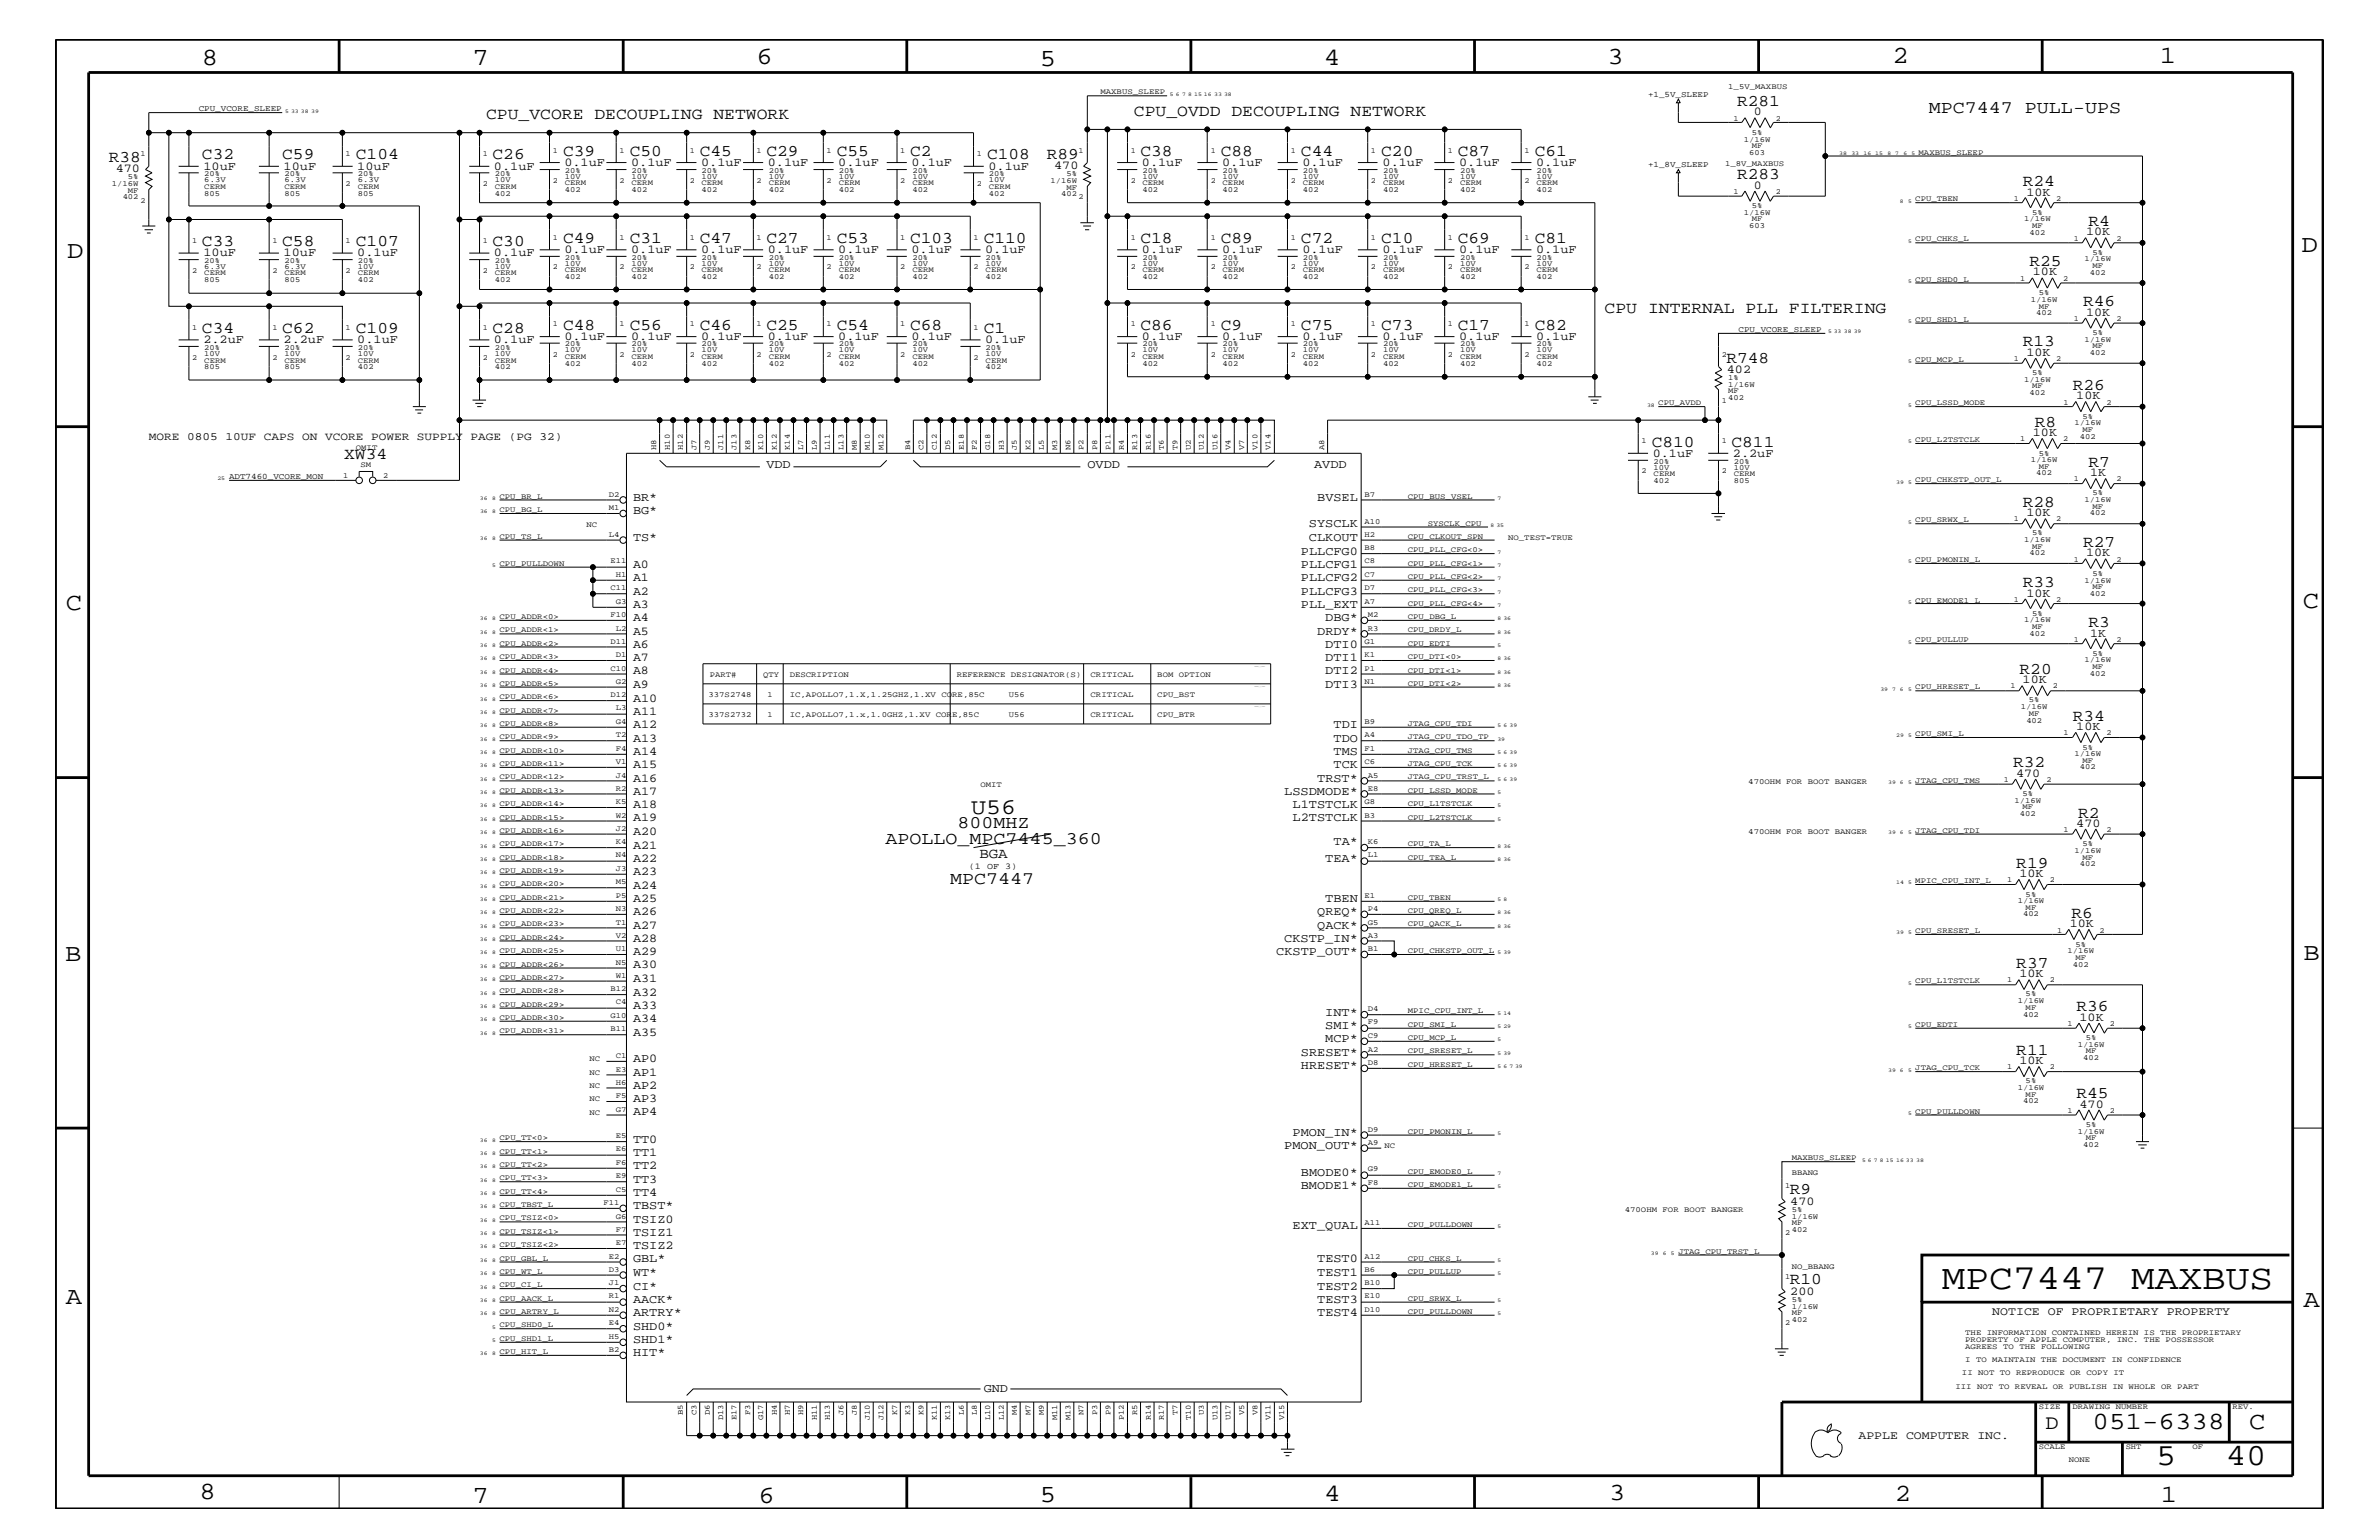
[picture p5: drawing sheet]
<svg xmlns="http://www.w3.org/2000/svg" width="432mm" height="279mm" viewBox="0 0 432 279" stroke-linecap="round" stroke-linejoin="round" font-family="sans-serif">
<defs><g id="words">
<text font-size="6.4" x="352.5" y="233.8">MPC7447 MAXBUS</text>
<g font-size="5.6">
<text x="391.3" y="265.9">5</text>
<text x="404" y="265.9">40</text>
</g>
<g font-size="4.5">
<text x="36.7" y="11.7">8</text>
<text x="85.8" y="11.7">7</text>
<text x="137.3" y="11.5">6</text>
<text x="240.3" y="11.7">4</text>
<text x="291.8" y="11.5">3</text>
<text x="343.5" y="11.5">2</text>
<text x="392" y="11.5">1</text>
<text x="188.7" y="12.1">5</text>
<text x="12.2" y="46.8">D</text>
<text x="417.7" y="45.7">D</text>
<text x="11.9" y="110.6">C</text>
<text x="418" y="110.3">C</text>
<text x="11.9" y="174.3">B</text>
<text x="418.1" y="174.2">B</text>
<text x="11.9" y="236.7">A</text>
<text x="418.1" y="237.1">A</text>
<text x="379.8" y="259.3">051-6338</text>
<text x="408.3" y="259.3">C</text>
<text x="36.2" y="271.9">8</text>
<text x="85.8" y="272.7">7</text>
<text x="137.7" y="272.7">6</text>
<text x="188.7" y="272.5">5</text>
<text x="240.4" y="272.3">4</text>
<text x="292.1" y="272.2">3</text>
<text x="343.9" y="272.3">2</text>
<text x="392.2" y="272.6">1</text>
</g>
<text font-size="4.1" x="176.3" y="147.6">U56</text>
<text font-size="3.7" x="371.3" y="259.3">D</text>
<g font-size="3.2">
<text x="350.1" y="20.4">MPC7447 PULL-UPS</text>
<text x="160.7" y="153.2">APOLLO_MPC7445_360</text>
<text x="173.8" y="150.2">800MHZ</text>
<text x="172.5" y="160.5">MPC7447</text>
</g>
<g font-size="3">
<text x="88.2" y="21.6">CPU_VCORE DECOUPLING NETWORK</text>
<text x="205.8" y="21">CPU_OVDD DECOUPLING NETWORK</text>
<text x="315.3" y="19.2">R281</text>
<text x="19.7" y="29.4">R38</text>
<text x="36.7" y="28.9">C32</text>
<text x="51.2" y="28.9">C59</text>
<text x="64.6" y="28.9">C104</text>
<text x="89.4" y="28.9">C26</text>
<text x="102.2" y="28.3">C39</text>
<text x="114.3" y="28.3">C50</text>
<text x="127" y="28.3">C45</text>
<text x="139.1" y="28.3">C29</text>
<text x="151.9" y="28.3">C55</text>
<text x="165.2" y="28.3">C2</text>
<text x="179.2" y="28.9">C108</text>
<text x="190" y="28.8">R89</text>
<text x="207" y="28.3">C38</text>
<text x="221.6" y="28.3">C88</text>
<text x="236.1" y="28.3">C44</text>
<text x="250.7" y="28.3">C20</text>
<text x="264.6" y="28.3">C87</text>
<text x="278.6" y="28.3">C61</text>
<text x="315.3" y="32.5">R283</text>
<text x="367.2" y="33.8">R24</text>
<text x="379.1" y="41">R4</text>
<text x="36.7" y="44.6">C33</text>
<text x="51.2" y="44.6">C58</text>
<text x="64.6" y="44.6">C107</text>
<text x="89.4" y="44.6">C30</text>
<text x="102.2" y="44.1">C49</text>
<text x="114.3" y="44.1">C31</text>
<text x="127" y="44.1">C47</text>
<text x="139.1" y="44.1">C27</text>
<text x="151.9" y="44.1">C53</text>
<text x="165.2" y="44.1">C103</text>
<text x="178.6" y="44.1">C110</text>
<text x="207" y="44.1">C18</text>
<text x="221.6" y="44.1">C89</text>
<text x="236.1" y="44.1">C72</text>
<text x="250.7" y="44.1">C10</text>
<text x="264.6" y="44.1">C69</text>
<text x="278.6" y="44.1">C81</text>
<text x="368.3" y="48.3">R25</text>
<text x="102.2" y="59.8">C48</text>
<text x="114.3" y="59.8">C56</text>
<text x="127" y="59.8">C46</text>
<text x="139.1" y="59.8">C25</text>
<text x="151.9" y="59.8">C54</text>
<text x="165.2" y="59.8">C68</text>
<text x="207" y="59.8">C86</text>
<text x="221.6" y="59.8">C9</text>
<text x="236.1" y="59.8">C75</text>
<text x="250.7" y="59.8">C73</text>
<text x="264.6" y="59.8">C17</text>
<text x="278.6" y="59.8">C82</text>
<text x="291.3" y="56.8">CPU INTERNAL PLL FILTERING</text>
<text x="378.1" y="55.6">R46</text>
<text x="36.7" y="60.5">C34</text>
<text x="51.2" y="60.5">C62</text>
<text x="64.6" y="60.5">C109</text>
<text x="89.4" y="60.5">C28</text>
<text x="178.6" y="60.5">C1</text>
<text x="313.4" y="65.8">R748</text>
<text x="367.2" y="62.9">R13</text>
<text x="376.2" y="70.7">R26</text>
<text x="369.3" y="77.4">R8</text>
<text x="62.5" y="83.3">XW34</text>
<text x="299.8" y="81.1">C810</text>
<text x="314.3" y="81.1">C811</text>
<text x="379.1" y="84.7">R7</text>
<text x="367.2" y="92">R28</text>
<text x="378.1" y="99.3">R27</text>
<text x="367.2" y="106.5">R33</text>
<text x="379.1" y="113.8">R3</text>
<text x="366.6" y="122.3">R20</text>
<text x="376.2" y="130.8">R34</text>
<text x="365.4" y="139.2">R32</text>
<text x="377.2" y="148.4">R2</text>
<text x="366" y="157.4">R19</text>
<text x="376" y="166.5">R6</text>
<text x="366" y="175.6">R37</text>
<text x="376.9" y="183.5">R36</text>
<text x="366" y="191.4">R11</text>
<text x="376.9" y="199.2">R45</text>
<text x="324.9" y="216.7">R9</text>
<text x="324.9" y="233">R10</text>
</g>
<text font-size="2.6" x="177.8" y="155.7">BGA</text>
<g font-size="2.2">
<text x="318.3" y="20.9">0</text>
<text x="21" y="31.2">470</text>
<text x="36.9" y="30.8">10uF</text>
<text x="51.5" y="30.8">10uF</text>
<text x="64.9" y="30.8">10uF</text>
<text x="89.7" y="30.8">0.1uF</text>
<text x="102.4" y="30.2">0.1uF</text>
<text x="114.6" y="30.2">0.1uF</text>
<text x="127.3" y="30.2">0.1uF</text>
<text x="139.4" y="30.2">0.1uF</text>
<text x="152.1" y="30.2">0.1uF</text>
<text x="165.4" y="30.2">0.1uF</text>
<text x="179.4" y="30.8">0.1uF</text>
<text x="191.3" y="30.6">470</text>
<text x="207.3" y="30.2">0.1uF</text>
<text x="221.8" y="30.2">0.1uF</text>
<text x="236.4" y="30.2">0.1uF</text>
<text x="251" y="30.2">0.1uF</text>
<text x="264.8" y="30.2">0.1uF</text>
<text x="278.8" y="30.2">0.1uF</text>
<text x="318.3" y="34.2">0</text>
<text x="367.8" y="35.5">10K</text>
<text x="36.9" y="46.5">10uF</text>
<text x="51.5" y="46.5">10uF</text>
<text x="64.9" y="46.5">0.1uF</text>
<text x="89.7" y="46.5">0.1uF</text>
<text x="102.4" y="45.9">0.1uF</text>
<text x="114.6" y="45.9">0.1uF</text>
<text x="127.3" y="45.9">0.1uF</text>
<text x="139.4" y="45.9">0.1uF</text>
<text x="152.1" y="45.9">0.1uF</text>
<text x="165.4" y="45.9">0.1uF</text>
<text x="178.8" y="45.9">0.1uF</text>
<text x="207.3" y="45.9">0.1uF</text>
<text x="221.8" y="45.9">0.1uF</text>
<text x="236.4" y="45.9">0.1uF</text>
<text x="251" y="45.9">0.1uF</text>
<text x="264.8" y="45.9">0.1uF</text>
<text x="278.8" y="45.9">0.1uF</text>
<text x="378.6" y="42.7">10K</text>
<text x="369" y="50">10K</text>
<text x="378.6" y="57.3">10K</text>
<text x="36.9" y="62.3">2.2uF</text>
<text x="51.5" y="62.3">2.2uF</text>
<text x="64.9" y="62.3">0.1uF</text>
<text x="89.7" y="62.3">0.1uF</text>
<text x="102.4" y="61.7">0.1uF</text>
<text x="114.6" y="61.7">0.1uF</text>
<text x="127.3" y="61.7">0.1uF</text>
<text x="139.4" y="61.7">0.1uF</text>
<text x="152.1" y="61.7">0.1uF</text>
<text x="165.4" y="61.7">0.1uF</text>
<text x="178.8" y="62.3">0.1uF</text>
<text x="207.3" y="61.7">0.1uF</text>
<text x="221.8" y="61.7">0.1uF</text>
<text x="236.4" y="61.7">0.1uF</text>
<text x="251" y="61.7">0.1uF</text>
<text x="264.8" y="61.7">0.1uF</text>
<text x="278.8" y="61.7">0.1uF</text>
<text x="367.8" y="64.5">10K</text>
<text x="313.4" y="67.6">402</text>
<text x="376.9" y="72.4">10K</text>
<text x="300" y="82.8">0.1uF</text>
<text x="314.5" y="82.8">2.2uF</text>
<text x="369" y="79.1">10K</text>
<text x="139.1" y="84.9">VDD</text>
<text x="197.4" y="84.9">OVDD</text>
<text x="238.5" y="84.9">AVDD</text>
<text x="379.4" y="86.4">1K</text>
<text x="114.9" y="90.9">BR*</text>
<text x="114.9" y="93.3">BG*</text>
<text x="237.6" y="95.7">SYSCLK</text>
<text x="239.1" y="90.9">BVSEL</text>
<text x="367.8" y="93.7">10K</text>
<text x="114.9" y="98.2">TS*</text>
<text x="236.1" y="100.6">PLLCFG0</text>
<text x="237.6" y="98.2">CLKOUT</text>
<text x="378.6" y="101">10K</text>
<text x="114.9" y="107.9">A2</text>
<text x="114.9" y="103">A0</text>
<text x="114.9" y="105.4">A1</text>
<text x="236.1" y="107.9">PLLCFG3</text>
<text x="236.1" y="105.4">PLLCFG2</text>
<text x="236.1" y="103">PLLCFG1</text>
<text x="114.9" y="110.3">A3</text>
<text x="114.9" y="112.7">A4</text>
<text x="236.1" y="110.3">PLL_EXT</text>
<text x="240.5" y="112.7">DBG*</text>
<text x="367.8" y="108.2">10K</text>
<text x="114.9" y="117.5">A6</text>
<text x="114.9" y="115.2">A5</text>
<text x="239.1" y="115.2">DRDY*</text>
<text x="240.5" y="117.5">DTI0</text>
<text x="379.4" y="115.5">1K</text>
<text x="114.9" y="124.8">A9</text>
<text x="114.9" y="122.4">A8</text>
<text x="114.9" y="120">A7</text>
<text x="240.5" y="120">DTI1</text>
<text x="240.5" y="122.4">DTI2</text>
<text x="240.5" y="124.8">DTI3</text>
<text x="367.1" y="124">10K</text>
<text x="114.9" y="127.3">A10</text>
<text x="114.9" y="129.7">A11</text>
<text x="114.9" y="134.6">A13</text>
<text x="114.9" y="136.9">A14</text>
<text x="114.9" y="132.1">A12</text>
<text x="242.1" y="136.9">TMS</text>
<text x="242.1" y="134.6">TDO</text>
<text x="242.1" y="132.1">TDI</text>
<text x="376.9" y="132.4">10K</text>
<text x="114.9" y="139.4">A15</text>
<text x="114.9" y="141.8">A16</text>
<text x="239.1" y="141.8">TRST*</text>
<text x="242.1" y="139.4">TCK</text>
<text x="365.9" y="140.9">470</text>
<text x="114.9" y="144.2">A17</text>
<text x="114.9" y="146.7">A18</text>
<text x="114.9" y="149">A19</text>
<text x="233.1" y="144.2">LSSDMODE*</text>
<text x="234.6" y="149">L2TSTCLK</text>
<text x="234.6" y="146.7">L1TSTCLK</text>
<text x="114.9" y="151.5">A20</text>
<text x="114.9" y="154">A21</text>
<text x="242.1" y="153.4">TA*</text>
<text x="376.9" y="150.1">470</text>
<text x="114.9" y="161.2">A24</text>
<text x="114.9" y="158.8">A23</text>
<text x="114.9" y="156.3">A22</text>
<text x="240.5" y="156.3">TEA*</text>
<text x="366.5" y="159.1">10K</text>
<text x="114.9" y="163.6">A25</text>
<text x="114.9" y="166.1">A26</text>
<text x="239.1" y="166.1">QREQ*</text>
<text x="240.5" y="163.6">TBEN</text>
<text x="114.9" y="168.5">A27</text>
<text x="114.9" y="170.9">A28</text>
<text x="114.9" y="173.3">A29</text>
<text x="231.6" y="173.3">CKSTP_OUT*</text>
<text x="233.1" y="170.9">CKSTP_IN*</text>
<text x="239.1" y="168.5">QACK*</text>
<text x="375.7" y="168.2">10K</text>
<text x="114.9" y="175.7">A30</text>
<text x="114.9" y="178.2">A31</text>
<text x="366.5" y="177.3">10K</text>
<text x="114.9" y="183">A33</text>
<text x="114.9" y="185.4">A34</text>
<text x="114.9" y="180.6">A32</text>
<text x="240.5" y="184.3">INT*</text>
<text x="377.4" y="185.2">10K</text>
<text x="114.9" y="187.9">A35</text>
<text x="236.1" y="191.5">SRESET*</text>
<text x="240.5" y="186.6">SMI*</text>
<text x="240.5" y="189.1">MCP*</text>
<text x="114.9" y="192.7">AP0</text>
<text x="114.9" y="197.6">AP2</text>
<text x="114.9" y="195.2">AP1</text>
<text x="236.1" y="193.9">HRESET*</text>
<text x="366.5" y="193.1">10K</text>
<text x="114.9" y="200">AP3</text>
<text x="114.9" y="202.4">AP4</text>
<text x="377.4" y="200.9">470</text>
<text x="114.9" y="209.7">TT1</text>
<text x="114.9" y="207.3">TT0</text>
<text x="233.1" y="208.5">PMON_OUT*</text>
<text x="234.6" y="206">PMON_IN*</text>
<text x="114.9" y="214.6">TT3</text>
<text x="114.9" y="212.1">TT2</text>
<text x="236.1" y="215.8">BMODE1*</text>
<text x="236.1" y="213.3">BMODE0*</text>
<text x="114.9" y="221.9">TSIZ0</text>
<text x="114.9" y="216.9">TT4</text>
<text x="114.9" y="219.4">TBST*</text>
<text x="325" y="218.6">470</text>
<text x="114.9" y="226.7">TSIZ2</text>
<text x="114.9" y="224.2">TSIZ1</text>
<text x="234.6" y="223">EXT_QUAL</text>
<text x="114.9" y="229.1">GBL*</text>
<text x="114.9" y="231.5">WT*</text>
<text x="114.9" y="234">CI*</text>
<text x="239.1" y="234">TEST2</text>
<text x="239.1" y="231.5">TEST1</text>
<text x="239.1" y="229.1">TEST0</text>
<text x="114.9" y="236.3">AACK*</text>
<text x="114.9" y="238.8">ARTRY*</text>
<text x="239.1" y="238.8">TEST4</text>
<text x="239.1" y="236.3">TEST3</text>
<text x="325" y="234.9">200</text>
<text x="114.9" y="241.2">SHD0*</text>
<text x="114.9" y="243.6">SHD1*</text>
<text x="114.9" y="246.1">HIT*</text>
<text x="178.6" y="252.6">GND</text>
</g>
<g font-size="2.1">
<text x="361.6" y="238.6">NOTICE OF PROPRIETARY PROPERTY</text>
<text x="337.3" y="261.1">APPLE COMPUTER INC.</text>
</g>
<text font-size="2" x="27" y="79.9">MORE 0805 10UF CAPS ON VCORE POWER SUPPLY PAGE (PG 32)</text>
<text font-size="1.6" x="175.9" y="157.7">(1 OF 3)</text>
<g font-size="1.5">
<text x="299.1" y="17.6">+1_5V_SLEEP</text>
<text x="36.1" y="20.2">CPU_VCORE_SLEEP</text>
<text x="299.1" y="30.3">+1_8V_SLEEP</text>
<text x="315.6" y="60.2">CPU_VCORE_SLEEP</text>
<text x="41.6" y="86.9">ADT7460_VCORE_MON</text>
</g>
<g font-size="1.4">
<text x="199.7" y="17.1">MAXBUS_SLEEP</text>
<text x="313.7" y="16.2">1_5V_MAXBUS</text>
<text x="314.6" y="21.9">1</text>
<text x="322.3" y="21.9">2</text>
<text x="25.5" y="28.3">1</text>
<text x="62.7" y="28.3">1</text>
<text x="87.6" y="28.3">1</text>
<text x="100.3" y="27.7">1</text>
<text x="112.4" y="27.7">1</text>
<text x="125.2" y="27.7">1</text>
<text x="137.3" y="27.7">1</text>
<text x="150" y="27.7">1</text>
<text x="163.4" y="27.7">1</text>
<text x="177.3" y="28.3">1</text>
<text x="195.7" y="27.7">1</text>
<text x="205.2" y="27.7">1</text>
<text x="219.8" y="27.7">1</text>
<text x="234.3" y="27.7">1</text>
<text x="248.8" y="27.7">1</text>
<text x="262.8" y="27.7">1</text>
<text x="276.7" y="27.7">1</text>
<text x="316.5" y="25.7">1/16W</text>
<text x="317.5" y="28.1">603</text>
<text x="318" y="26.9">MF</text>
<text x="318" y="24.4">5%</text>
<text x="348.2" y="28.1">MAXBUS_SLEEP</text>
<text x="20.3" y="33.8">1/16W</text>
<text x="23.2" y="32.5">5%</text>
<text x="23.2" y="35">MF</text>
<text x="37.1" y="35.5">805</text>
<text x="37.1" y="34.2">CERM</text>
<text x="37.1" y="33">6.3V</text>
<text x="37.1" y="31.9">20%</text>
<text x="51.6" y="35.5">805</text>
<text x="51.6" y="34.2">CERM</text>
<text x="51.6" y="33">6.3V</text>
<text x="51.6" y="31.9">20%</text>
<text x="62.7" y="33.8">2</text>
<text x="64.9" y="35.5">805</text>
<text x="64.9" y="34.2">CERM</text>
<text x="64.9" y="31.9">20%</text>
<text x="64.9" y="33">6.3V</text>
<text x="87.6" y="33.8">2</text>
<text x="89.8" y="31.9">20%</text>
<text x="89.8" y="34.2">CERM</text>
<text x="89.8" y="33">10V</text>
<text x="89.8" y="35.5">402</text>
<text x="100.3" y="33.1">2</text>
<text x="102.5" y="34.8">402</text>
<text x="102.5" y="33.6">CERM</text>
<text x="102.5" y="31.4">20%</text>
<text x="102.5" y="32.5">10V</text>
<text x="112.4" y="33.1">2</text>
<text x="114.6" y="34.8">402</text>
<text x="114.6" y="32.5">10V</text>
<text x="114.6" y="33.6">CERM</text>
<text x="114.6" y="31.4">20%</text>
<text x="125.2" y="33.1">2</text>
<text x="127.3" y="31.4">20%</text>
<text x="127.3" y="33.6">CERM</text>
<text x="127.3" y="32.5">10V</text>
<text x="127.3" y="34.8">402</text>
<text x="137.3" y="33.1">2</text>
<text x="139.5" y="31.4">20%</text>
<text x="139.5" y="33.6">CERM</text>
<text x="139.5" y="32.5">10V</text>
<text x="139.5" y="34.8">402</text>
<text x="150" y="33.1">2</text>
<text x="152.2" y="31.4">20%</text>
<text x="152.2" y="33.6">CERM</text>
<text x="152.2" y="32.5">10V</text>
<text x="152.2" y="34.8">402</text>
<text x="163.4" y="33.1">2</text>
<text x="165.6" y="31.4">20%</text>
<text x="165.6" y="33.6">CERM</text>
<text x="165.6" y="32.5">10V</text>
<text x="165.6" y="34.8">402</text>
<text x="177.3" y="33.8">2</text>
<text x="179.5" y="35.5">402</text>
<text x="179.5" y="33">10V</text>
<text x="179.5" y="34.2">CERM</text>
<text x="179.5" y="31.9">20%</text>
<text x="190.7" y="33.1">1/16W</text>
<text x="192.6" y="35.6">402</text>
<text x="193.5" y="34.4">MF</text>
<text x="193.5" y="31.9">5%</text>
<text x="205.2" y="33.1">2</text>
<text x="207.3" y="31.4">20%</text>
<text x="207.3" y="33.6">CERM</text>
<text x="207.3" y="34.8">402</text>
<text x="207.3" y="32.5">10V</text>
<text x="219.8" y="33.1">2</text>
<text x="221.9" y="32.5">10V</text>
<text x="221.9" y="34.8">402</text>
<text x="221.9" y="33.6">CERM</text>
<text x="221.9" y="31.4">20%</text>
<text x="234.3" y="33.1">2</text>
<text x="236.5" y="32.5">10V</text>
<text x="236.5" y="34.8">402</text>
<text x="236.5" y="33.6">CERM</text>
<text x="236.5" y="31.4">20%</text>
<text x="248.8" y="33.1">2</text>
<text x="251" y="32.5">10V</text>
<text x="251" y="34.8">402</text>
<text x="251" y="33.6">CERM</text>
<text x="251" y="31.4">20%</text>
<text x="262.8" y="33.1">2</text>
<text x="265" y="31.4">20%</text>
<text x="265" y="33.6">CERM</text>
<text x="265" y="34.8">402</text>
<text x="265" y="32.5">10V</text>
<text x="276.7" y="33.1">2</text>
<text x="278.9" y="32.5">10V</text>
<text x="278.9" y="34.8">402</text>
<text x="278.9" y="31.4">20%</text>
<text x="278.9" y="33.6">CERM</text>
<text x="313.1" y="30.2">1_8V_MAXBUS</text>
<text x="314.6" y="35.2">1</text>
<text x="322.3" y="35.2">2</text>
<text x="22.3" y="36.2">402</text>
<text x="25.5" y="36.8">2</text>
<text x="195.7" y="36.2">2</text>
<text x="316.5" y="39">1/16W</text>
<text x="317.5" y="41.4">603</text>
<text x="318" y="40.2">MF</text>
<text x="318" y="37.8">5%</text>
<text x="347.6" y="36.5">CPU_TBEN</text>
<text x="365.5" y="36.4">1</text>
<text x="367.4" y="40.2">1/16W</text>
<text x="368.9" y="41.4">MF</text>
<text x="368.9" y="39">5%</text>
<text x="373.2" y="36.4">2</text>
<text x="34.9" y="44.1">1</text>
<text x="37.1" y="47.7">20%</text>
<text x="49.4" y="44.1">1</text>
<text x="51.6" y="47.7">20%</text>
<text x="62.7" y="44.1">1</text>
<text x="64.9" y="47.7">20%</text>
<text x="87.6" y="44.1">1</text>
<text x="89.8" y="47.7">20%</text>
<text x="100.3" y="43.5">1</text>
<text x="102.5" y="47.1">20%</text>
<text x="112.4" y="43.5">1</text>
<text x="114.6" y="47.1">20%</text>
<text x="125.2" y="43.5">1</text>
<text x="127.3" y="47.1">20%</text>
<text x="137.3" y="43.5">1</text>
<text x="139.5" y="47.1">20%</text>
<text x="150" y="43.5">1</text>
<text x="152.2" y="47.1">20%</text>
<text x="163.4" y="43.5">1</text>
<text x="165.6" y="47.1">20%</text>
<text x="176.7" y="43.5">1</text>
<text x="178.9" y="47.1">20%</text>
<text x="205.2" y="43.5">1</text>
<text x="207.3" y="47.1">20%</text>
<text x="219.8" y="43.5">1</text>
<text x="221.9" y="47.1">20%</text>
<text x="234.3" y="43.5">1</text>
<text x="236.5" y="47.1">20%</text>
<text x="248.8" y="43.5">1</text>
<text x="251" y="47.1">20%</text>
<text x="262.8" y="43.5">1</text>
<text x="265" y="47.1">20%</text>
<text x="276.7" y="43.5">1</text>
<text x="278.9" y="47.1">20%</text>
<text x="347.6" y="43.8">CPU_CHKS_L</text>
<text x="368.4" y="42.6">402</text>
<text x="376.4" y="43.7">1</text>
<text x="378.3" y="47.4">1/16W</text>
<text x="379.8" y="46.3">5%</text>
<text x="384.1" y="43.7">2</text>
<text x="34.9" y="49.6">2</text>
<text x="37.1" y="51.3">805</text>
<text x="37.1" y="50">CERM</text>
<text x="37.1" y="48.8">6.3V</text>
<text x="49.4" y="49.6">2</text>
<text x="51.6" y="48.8">6.3V</text>
<text x="51.6" y="50">CERM</text>
<text x="51.6" y="51.3">805</text>
<text x="62.7" y="49.6">2</text>
<text x="64.9" y="50">CERM</text>
<text x="64.9" y="48.8">10V</text>
<text x="64.9" y="51.3">402</text>
<text x="87.6" y="49.6">2</text>
<text x="89.8" y="50">CERM</text>
<text x="89.8" y="48.8">10V</text>
<text x="89.8" y="51.3">402</text>
<text x="100.3" y="48.9">2</text>
<text x="102.5" y="50.7">402</text>
<text x="102.5" y="48.2">10V</text>
<text x="102.5" y="49.4">CERM</text>
<text x="112.4" y="48.9">2</text>
<text x="114.6" y="48.2">10V</text>
<text x="114.6" y="50.7">402</text>
<text x="114.6" y="49.4">CERM</text>
<text x="125.2" y="48.9">2</text>
<text x="127.3" y="49.4">CERM</text>
<text x="127.3" y="50.7">402</text>
<text x="127.3" y="48.2">10V</text>
<text x="137.3" y="48.9">2</text>
<text x="139.5" y="50.7">402</text>
<text x="139.5" y="48.2">10V</text>
<text x="139.5" y="49.4">CERM</text>
<text x="150" y="48.9">2</text>
<text x="152.2" y="49.4">CERM</text>
<text x="152.2" y="48.2">10V</text>
<text x="152.2" y="50.7">402</text>
<text x="163.4" y="48.9">2</text>
<text x="165.6" y="49.4">CERM</text>
<text x="165.6" y="48.2">10V</text>
<text x="165.6" y="50.7">402</text>
<text x="176.7" y="48.9">2</text>
<text x="178.9" y="49.4">CERM</text>
<text x="178.9" y="48.2">10V</text>
<text x="178.9" y="50.7">402</text>
<text x="205.2" y="48.9">2</text>
<text x="207.3" y="49.4">CERM</text>
<text x="207.3" y="50.7">402</text>
<text x="207.3" y="48.2">10V</text>
<text x="219.8" y="48.9">2</text>
<text x="221.9" y="49.4">CERM</text>
<text x="221.9" y="50.7">402</text>
<text x="221.9" y="48.2">10V</text>
<text x="234.3" y="48.9">2</text>
<text x="236.5" y="50.7">402</text>
<text x="236.5" y="48.2">10V</text>
<text x="236.5" y="49.4">CERM</text>
<text x="248.8" y="48.9">2</text>
<text x="251" y="50.7">402</text>
<text x="251" y="48.2">10V</text>
<text x="251" y="49.4">CERM</text>
<text x="262.8" y="48.9">2</text>
<text x="265" y="48.2">10V</text>
<text x="265" y="50.7">402</text>
<text x="265" y="49.4">CERM</text>
<text x="276.7" y="48.9">2</text>
<text x="278.9" y="49.4">CERM</text>
<text x="278.9" y="50.7">402</text>
<text x="278.9" y="48.2">10V</text>
<text x="347.6" y="51.1">CPU_SHD0_L</text>
<text x="366.7" y="51">1</text>
<text x="370" y="53.5">5%</text>
<text x="374.5" y="51">2</text>
<text x="379.3" y="49.9">402</text>
<text x="379.8" y="48.7">MF</text>
<text x="34.9" y="59.8">1</text>
<text x="49.4" y="59.8">1</text>
<text x="62.7" y="59.8">1</text>
<text x="87.6" y="59.8">1</text>
<text x="100.3" y="59.2">1</text>
<text x="112.4" y="59.2">1</text>
<text x="125.2" y="59.2">1</text>
<text x="137.3" y="59.2">1</text>
<text x="150" y="59.2">1</text>
<text x="163.4" y="59.2">1</text>
<text x="176.7" y="59.8">1</text>
<text x="205.2" y="59.2">1</text>
<text x="219.8" y="59.2">1</text>
<text x="234.3" y="59.2">1</text>
<text x="248.8" y="59.2">1</text>
<text x="262.8" y="59.2">1</text>
<text x="276.7" y="59.2">1</text>
<text x="347.6" y="58.4">CPU_SHD1_L</text>
<text x="368.6" y="54.7">1/16W</text>
<text x="369.6" y="57.2">402</text>
<text x="370" y="56">MF</text>
<text x="376.4" y="58.3">1</text>
<text x="384.1" y="58.3">2</text>
<text x="34.9" y="65.3">2</text>
<text x="37.1" y="63.4">20%</text>
<text x="37.1" y="64.5">10V</text>
<text x="37.1" y="65.8">CERM</text>
<text x="49.4" y="65.3">2</text>
<text x="51.6" y="64.5">10V</text>
<text x="51.6" y="65.8">CERM</text>
<text x="51.6" y="63.4">20%</text>
<text x="62.7" y="65.3">2</text>
<text x="64.9" y="63.4">20%</text>
<text x="64.9" y="65.8">CERM</text>
<text x="64.9" y="64.5">10V</text>
<text x="87.6" y="65.3">2</text>
<text x="89.8" y="63.4">20%</text>
<text x="89.8" y="64.5">10V</text>
<text x="89.8" y="65.8">CERM</text>
<text x="100.3" y="64.7">2</text>
<text x="102.5" y="65.1">CERM</text>
<text x="102.5" y="64">10V</text>
<text x="102.5" y="62.9">20%</text>
<text x="112.4" y="64.7">2</text>
<text x="114.6" y="62.9">20%</text>
<text x="114.6" y="64">10V</text>
<text x="114.6" y="65.1">CERM</text>
<text x="125.2" y="64.7">2</text>
<text x="127.3" y="65.1">CERM</text>
<text x="127.3" y="64">10V</text>
<text x="127.3" y="62.9">20%</text>
<text x="137.3" y="64.7">2</text>
<text x="139.5" y="62.9">20%</text>
<text x="139.5" y="65.1">CERM</text>
<text x="139.5" y="64">10V</text>
<text x="150" y="64.7">2</text>
<text x="152.2" y="62.9">20%</text>
<text x="152.2" y="65.1">CERM</text>
<text x="152.2" y="64">10V</text>
<text x="163.4" y="64.7">2</text>
<text x="165.6" y="62.9">20%</text>
<text x="165.6" y="65.1">CERM</text>
<text x="165.6" y="64">10V</text>
<text x="176.7" y="65.3">2</text>
<text x="178.9" y="63.4">20%</text>
<text x="178.9" y="65.8">CERM</text>
<text x="178.9" y="64.5">10V</text>
<text x="205.2" y="64.7">2</text>
<text x="207.3" y="64">10V</text>
<text x="207.3" y="62.9">20%</text>
<text x="207.3" y="65.1">CERM</text>
<text x="219.8" y="64.7">2</text>
<text x="221.9" y="65.1">CERM</text>
<text x="221.9" y="62.9">20%</text>
<text x="221.9" y="64">10V</text>
<text x="234.3" y="64.7">2</text>
<text x="236.5" y="65.1">CERM</text>
<text x="236.5" y="62.9">20%</text>
<text x="236.5" y="64">10V</text>
<text x="248.8" y="64.7">2</text>
<text x="251" y="64">10V</text>
<text x="251" y="62.9">20%</text>
<text x="251" y="65.1">CERM</text>
<text x="262.8" y="64.7">2</text>
<text x="265" y="62.9">20%</text>
<text x="265" y="65.1">CERM</text>
<text x="265" y="64">10V</text>
<text x="276.7" y="64.7">2</text>
<text x="278.9" y="64">10V</text>
<text x="278.9" y="65.1">CERM</text>
<text x="278.9" y="62.9">20%</text>
<text x="312.5" y="64.7">2</text>
<text x="347.6" y="65.6">CPU_MCP_L</text>
<text x="365.5" y="65.6">1</text>
<text x="373.2" y="65.6">2</text>
<text x="378.3" y="62">1/16W</text>
<text x="379.3" y="64.5">402</text>
<text x="379.8" y="60.8">5%</text>
<text x="379.8" y="63.2">MF</text>
<text x="37.1" y="67">805</text>
<text x="51.6" y="67">805</text>
<text x="64.9" y="67">402</text>
<text x="89.8" y="67">402</text>
<text x="102.5" y="66.4">402</text>
<text x="114.6" y="66.4">402</text>
<text x="127.3" y="66.4">402</text>
<text x="139.5" y="66.4">402</text>
<text x="152.2" y="66.4">402</text>
<text x="165.6" y="66.4">402</text>
<text x="178.9" y="67">402</text>
<text x="207.3" y="66.4">402</text>
<text x="221.9" y="66.4">402</text>
<text x="236.5" y="66.4">402</text>
<text x="251" y="66.4">402</text>
<text x="265" y="66.4">402</text>
<text x="278.9" y="66.4">402</text>
<text x="313.7" y="70.1">1/16W</text>
<text x="313.7" y="71.3">MF</text>
<text x="313.7" y="68.9">1%</text>
<text x="367.4" y="69.3">1/16W</text>
<text x="368.4" y="71.7">402</text>
<text x="368.9" y="68.1">5%</text>
<text x="368.9" y="70.5">MF</text>
<text x="301" y="73.5">CPU_AVDD</text>
<text x="312.5" y="73.2">1</text>
<text x="313.7" y="72.6">402</text>
<text x="347.6" y="73.5">CPU_LSSD_MODE</text>
<text x="374.6" y="73.4">1</text>
<text x="376.6" y="77.2">1/16W</text>
<text x="378" y="76">5%</text>
<text x="382.4" y="73.4">2</text>
<text x="64.6" y="81.6">OMIT</text>
<text x="119.1" y="81.6" transform="rotate(-90 119.1 81.6)">H8</text>
<text x="121.6" y="81.6" transform="rotate(-90 121.6 81.6)">H10</text>
<text x="124" y="81.6" transform="rotate(-90 124 81.6)">H12</text>
<text x="126.4" y="81.6" transform="rotate(-90 126.4 81.6)">J7</text>
<text x="128.9" y="81.6" transform="rotate(-90 128.9 81.6)">J9</text>
<text x="131.2" y="81.6" transform="rotate(-90 131.2 81.6)">J11</text>
<text x="133.7" y="81.6" transform="rotate(-90 133.7 81.6)">J13</text>
<text x="136.1" y="81.6" transform="rotate(-90 136.1 81.6)">K8</text>
<text x="138.5" y="81.6" transform="rotate(-90 138.5 81.6)">K10</text>
<text x="141" y="81.6" transform="rotate(-90 141 81.6)">K12</text>
<text x="143.3" y="81.6" transform="rotate(-90 143.3 81.6)">K14</text>
<text x="145.8" y="81.6" transform="rotate(-90 145.8 81.6)">L7</text>
<text x="148.3" y="81.6" transform="rotate(-90 148.3 81.6)">L9</text>
<text x="150.6" y="81.6" transform="rotate(-90 150.6 81.6)">L11</text>
<text x="153.1" y="81.6" transform="rotate(-90 153.1 81.6)">L13</text>
<text x="155.5" y="81.6" transform="rotate(-90 155.5 81.6)">M8</text>
<text x="157.9" y="81.6" transform="rotate(-90 157.9 81.6)">M10</text>
<text x="160.4" y="81.6" transform="rotate(-90 160.4 81.6)">M12</text>
<text x="165.2" y="81.6" transform="rotate(-90 165.2 81.6)">B4</text>
<text x="167.6" y="81.6" transform="rotate(-90 167.6 81.6)">C2</text>
<text x="170" y="81.6" transform="rotate(-90 170 81.6)">C12</text>
<text x="172.5" y="81.6" transform="rotate(-90 172.5 81.6)">D5</text>
<text x="174.9" y="81.6" transform="rotate(-90 174.9 81.6)">E18</text>
<text x="177.3" y="81.6" transform="rotate(-90 177.3 81.6)">F2</text>
<text x="179.7" y="81.6" transform="rotate(-90 179.7 81.6)">G18</text>
<text x="182.2" y="81.6" transform="rotate(-90 182.2 81.6)">H3</text>
<text x="184.6" y="81.6" transform="rotate(-90 184.6 81.6)">J5</text>
<text x="187" y="81.6" transform="rotate(-90 187 81.6)">K2</text>
<text x="189.5" y="81.6" transform="rotate(-90 189.5 81.6)">L5</text>
<text x="191.9" y="81.6" transform="rotate(-90 191.9 81.6)">M3</text>
<text x="194.3" y="81.6" transform="rotate(-90 194.3 81.6)">N6</text>
<text x="196.7" y="81.6" transform="rotate(-90 196.7 81.6)">P2</text>
<text x="199.1" y="81.6" transform="rotate(-90 199.1 81.6)">P8</text>
<text x="201.6" y="81.6" transform="rotate(-90 201.6 81.6)">P11</text>
<text x="204" y="81.6" transform="rotate(-90 204 81.6)">R4</text>
<text x="206.4" y="81.6" transform="rotate(-90 206.4 81.6)">R13</text>
<text x="208.9" y="81.6" transform="rotate(-90 208.9 81.6)">R16</text>
<text x="211.2" y="81.6" transform="rotate(-90 211.2 81.6)">T6</text>
<text x="213.7" y="81.6" transform="rotate(-90 213.7 81.6)">T9</text>
<text x="216.2" y="81.6" transform="rotate(-90 216.2 81.6)">U2</text>
<text x="218.5" y="81.6" transform="rotate(-90 218.5 81.6)">U12</text>
<text x="221" y="81.6" transform="rotate(-90 221 81.6)">U16</text>
<text x="223.4" y="81.6" transform="rotate(-90 223.4 81.6)">V4</text>
<text x="225.8" y="81.6" transform="rotate(-90 225.8 81.6)">V7</text>
<text x="228.3" y="81.6" transform="rotate(-90 228.3 81.6)">V10</text>
<text x="230.6" y="81.6" transform="rotate(-90 230.6 81.6)">V14</text>
<text x="240.4" y="81.6" transform="rotate(-90 240.4 81.6)">A8</text>
<text x="297.9" y="80.5">1</text>
<text x="312.5" y="80.5">1</text>
<text x="347.6" y="80.2">CPU_L2TSTCLK</text>
<text x="366.7" y="80">1</text>
<text x="368.6" y="83.8">1/16W</text>
<text x="370" y="82.7">5%</text>
<text x="374.5" y="80">2</text>
<text x="377.5" y="79.6">402</text>
<text x="378" y="78.3">MF</text>
<text x="62.3" y="86.7">1</text>
<text x="65.4" y="84.7">SM</text>
<text x="69.6" y="86.7">2</text>
<text x="297.9" y="85.9">2</text>
<text x="300.1" y="87.6">402</text>
<text x="300.1" y="85.2">10V</text>
<text x="300.1" y="84.1">20%</text>
<text x="300.1" y="86.4">CERM</text>
<text x="312.5" y="85.9">2</text>
<text x="314.7" y="87.6">805</text>
<text x="314.7" y="86.4">CERM</text>
<text x="314.7" y="84.1">20%</text>
<text x="314.7" y="85.2">10V</text>
<text x="347.6" y="87.5">CPU_CHKSTP_OUT_L</text>
<text x="369.6" y="86.2">402</text>
<text x="370" y="85">MF</text>
<text x="376.4" y="87.3">1</text>
<text x="379.8" y="89.9">5%</text>
<text x="384.1" y="87.3">2</text>
<text x="90.7" y="92.9">CPU_BG_L</text>
<text x="90.7" y="90.5">CPU_BR_L</text>
<text x="106.4" y="95.6">NC</text>
<text x="110.5" y="90.1">D2</text>
<text x="110.5" y="92.6">M1</text>
<text x="247.6" y="95">A10</text>
<text x="247.7" y="90.1">B7</text>
<text x="255.5" y="90.5">CPU_BUS_VSEL</text>
<text x="259.2" y="95.4">SYSCLK_CPU</text>
<text x="347.6" y="94.8">CPU_SRWX_L</text>
<text x="365.5" y="94.6">1</text>
<text x="373.2" y="94.6">2</text>
<text x="378.3" y="91.1">1/16W</text>
<text x="379.3" y="93.5">402</text>
<text x="379.8" y="92.3">MF</text>
<text x="90.7" y="97.8">CPU_TS_L</text>
<text x="110.5" y="97.4">L4</text>
<text x="247.6" y="99.9">B8</text>
<text x="247.6" y="97.4">H2</text>
<text x="255.5" y="100.2">CPU_PLL_CFG&lt;0&gt;</text>
<text x="255.5" y="97.8">CPU_CLKOUT_SPN</text>
<text x="273.7" y="98">NO_TEST=TRUE</text>
<text x="367.4" y="98.4">1/16W</text>
<text x="368.4" y="100.8">402</text>
<text x="368.9" y="97.1">5%</text>
<text x="368.9" y="99.6">MF</text>
<text x="376.4" y="101.9">1</text>
<text x="384.1" y="101.9">2</text>
<text x="90.7" y="102.6">CPU_PULLDOWN</text>
<text x="110.8" y="107.1">C11</text>
<text x="110.8" y="102.2">E11</text>
<text x="111.8" y="104.7">H1</text>
<text x="247.6" y="107.1">D7</text>
<text x="247.6" y="104.7">C7</text>
<text x="247.6" y="102.2">C8</text>
<text x="255.5" y="102.6">CPU_PLL_CFG&lt;1&gt;</text>
<text x="255.5" y="105">CPU_PLL_CFG&lt;2&gt;</text>
<text x="255.5" y="107.5">CPU_PLL_CFG&lt;3&gt;</text>
<text x="347.6" y="102.1">CPU_PMONIN_L</text>
<text x="378.3" y="105.7">1/16W</text>
<text x="379.8" y="106.9">MF</text>
<text x="379.8" y="104.4">5%</text>
<text x="90.7" y="112.3">CPU_ADDR&lt;0&gt;</text>
<text x="110.8" y="112">F10</text>
<text x="111.8" y="109.5">G3</text>
<text x="247.6" y="109.5">A7</text>
<text x="248.2" y="112">M2</text>
<text x="255.5" y="109.9">CPU_PLL_CFG&lt;4&gt;</text>
<text x="255.5" y="112.3">CPU_DBG_L</text>
<text x="347.6" y="109.3">CPU_EMODE1_L</text>
<text x="365.5" y="109.2">1</text>
<text x="367.4" y="112.9">1/16W</text>
<text x="368.9" y="111.7">5%</text>
<text x="373.2" y="109.2">2</text>
<text x="379.3" y="108.1">402</text>
<text x="90.7" y="117.2">CPU_ADDR&lt;2&gt;</text>
<text x="90.7" y="114.8">CPU_ADDR&lt;1&gt;</text>
<text x="90.7" y="119.6">CPU_ADDR&lt;3&gt;</text>
<text x="110.8" y="116.8">D11</text>
<text x="111.8" y="119.2">D1</text>
<text x="111.8" y="114.4">L2</text>
<text x="247.6" y="119.2">K1</text>
<text x="247.6" y="116.8">G1</text>
<text x="248.2" y="114.4">R3</text>
<text x="255.5" y="114.8">CPU_DRDY_L</text>
<text x="255.5" y="117.2">CPU_EDTI</text>
<text x="255.5" y="119.6">CPU_DTI&lt;0&gt;</text>
<text x="347.6" y="116.5">CPU_PULLUP</text>
<text x="368.4" y="115.3">402</text>
<text x="368.9" y="114.2">MF</text>
<text x="376.4" y="116.4">1</text>
<text x="379.8" y="119">5%</text>
<text x="384.1" y="116.4">2</text>
<text x="90.7" y="122">CPU_ADDR&lt;4&gt;</text>
<text x="90.7" y="124.5">CPU_ADDR&lt;5&gt;</text>
<text x="110.8" y="121.7">C10</text>
<text x="111.8" y="124.1">G2</text>
<text x="128.9" y="122.9">PART#</text>
<text x="138.5" y="122.9">QTY</text>
<text x="143.3" y="122.9">DESCRIPTION</text>
<text x="173.7" y="122.9">REFERENCE DESIGNATOR(S)</text>
<text x="198" y="122.9">CRITICAL</text>
<text x="210.1" y="122.9">BOM OPTION</text>
<text x="247.6" y="124.1">N1</text>
<text x="247.6" y="121.7">P1</text>
<text x="255.5" y="124.5">CPU_DTI&lt;2&gt;</text>
<text x="255.5" y="122">CPU_DTI&lt;1&gt;</text>
<text x="347.6" y="125.1">CPU_HRESET_L</text>
<text x="364.9" y="124.9">1</text>
<text x="372.6" y="124.9">2</text>
<text x="378.3" y="120.2">1/16W</text>
<text x="379.3" y="122.6">402</text>
<text x="379.8" y="121.4">MF</text>
<text x="90.7" y="126.9">CPU_ADDR&lt;6&gt;</text>
<text x="90.7" y="129.3">CPU_ADDR&lt;7&gt;</text>
<text x="90.7" y="131.7">CPU_ADDR&lt;8&gt;</text>
<text x="110.8" y="126.5">D12</text>
<text x="111.8" y="131.3">G4</text>
<text x="111.8" y="128.9">L3</text>
<text x="128.6" y="130.2">337S2732</text>
<text x="128.6" y="126.5">337S2748</text>
<text x="139.3" y="130.2">1</text>
<text x="139.3" y="126.5">1</text>
<text x="143.3" y="130.2">IC,APOLLO7,1.x,1.0GHZ,1.XV CORE,85C</text>
<text x="143.3" y="126.5">IC,APOLLO7,1.X,1.25GHZ,1.XV CORE,85C</text>
<text x="183.1" y="130.2">U56</text>
<text x="183.1" y="126.5">U56</text>
<text x="198" y="130.2">CRITICAL</text>
<text x="198" y="126.5">CRITICAL</text>
<text x="210.1" y="130.2">CPU_BTR</text>
<text x="210.1" y="126.5">CPU_BST</text>
<text x="247.6" y="131.3">B9</text>
<text x="255.5" y="131.7">JTAG_CPU_TDI</text>
<text x="366.8" y="128.7">1/16W</text>
<text x="367.8" y="131.1">402</text>
<text x="368.3" y="129.9">MF</text>
<text x="368.3" y="127.5">5%</text>
<text x="90.7" y="136.6">CPU_ADDR&lt;10&gt;</text>
<text x="90.7" y="134.1">CPU_ADDR&lt;9&gt;</text>
<text x="111.8" y="136.2">F4</text>
<text x="111.8" y="133.8">T2</text>
<text x="247.6" y="133.8">A4</text>
<text x="247.7" y="136.2">F1</text>
<text x="255.5" y="136.6">JTAG_CPU_TMS</text>
<text x="255.5" y="134.1">JTAG_CPU_TDO_TP</text>
<text x="347.6" y="133.5">CPU_SMI_L</text>
<text x="374.6" y="133.4">1</text>
<text x="376.6" y="137.2">1/16W</text>
<text x="378" y="136">5%</text>
<text x="382.4" y="133.4">2</text>
<text x="90.7" y="141.4">CPU_ADDR&lt;12&gt;</text>
<text x="90.7" y="139">CPU_ADDR&lt;11&gt;</text>
<text x="90.7" y="143.9">CPU_ADDR&lt;13&gt;</text>
<text x="111.8" y="143.5">R2</text>
<text x="111.8" y="141.1">J4</text>
<text x="111.8" y="138.6">V1</text>
<text x="178" y="142.9">OMIT</text>
<text x="247.6" y="138.6">C6</text>
<text x="248.2" y="143.5">E8</text>
<text x="248.2" y="141.1">A5</text>
<text x="255.5" y="143.9">CPU_LSSD_MODE</text>
<text x="255.5" y="141.4">JTAG_CPU_TRST_L</text>
<text x="255.5" y="139">JTAG_CPU_TCK</text>
<text x="317.3" y="142.3">470OHM FOR BOOT BANGER</text>
<text x="347.6" y="142">JTAG_CPU_TMS</text>
<text x="363.7" y="141.9">1</text>
<text x="371.4" y="141.9">2</text>
<text x="377.5" y="139.6">402</text>
<text x="378" y="138.4">MF</text>
<text x="90.7" y="148.7">CPU_ADDR&lt;15&gt;</text>
<text x="90.7" y="146.2">CPU_ADDR&lt;14&gt;</text>
<text x="111.8" y="148.4">W2</text>
<text x="111.8" y="145.9">K5</text>
<text x="247.6" y="148.4">B3</text>
<text x="247.6" y="145.9">G8</text>
<text x="255.5" y="148.7">CPU_L2TSTCLK</text>
<text x="255.5" y="146.2">CPU_L1TSTCLK</text>
<text x="365.6" y="145.7">1/16W</text>
<text x="366.6" y="148.1">402</text>
<text x="367.1" y="144.5">5%</text>
<text x="367.1" y="146.8">MF</text>
<text x="90.7" y="153.5">CPU_ADDR&lt;17&gt;</text>
<text x="90.7" y="151.2">CPU_ADDR&lt;16&gt;</text>
<text x="90.7" y="156">CPU_ADDR&lt;18&gt;</text>
<text x="111.8" y="155.6">N4</text>
<text x="111.8" y="153.2">K4</text>
<text x="111.8" y="150.7">J2</text>
<text x="248.2" y="155.6">L1</text>
<text x="248.2" y="153.2">K6</text>
<text x="255.5" y="156">CPU_TEA_L</text>
<text x="255.5" y="153.5">CPU_TA_L</text>
<text x="317.3" y="151.3">470OHM FOR BOOT BANGER</text>
<text x="347.6" y="151.2">JTAG_CPU_TDI</text>
<text x="374.6" y="151">1</text>
<text x="376.6" y="154.7">1/16W</text>
<text x="378" y="156">MF</text>
<text x="378" y="153.5">5%</text>
<text x="382.4" y="151">2</text>
<text x="90.7" y="160.8">CPU_ADDR&lt;20&gt;</text>
<text x="90.7" y="158.4">CPU_ADDR&lt;19&gt;</text>
<text x="111.8" y="160.5">M5</text>
<text x="111.8" y="158">J3</text>
<text x="347.6" y="160.2">MPIC_CPU_INT_L</text>
<text x="364.3" y="160">1</text>
<text x="372" y="160">2</text>
<text x="377.5" y="157.2">402</text>
<text x="90.7" y="165.6">CPU_ADDR&lt;22&gt;</text>
<text x="90.7" y="163.3">CPU_ADDR&lt;21&gt;</text>
<text x="111.8" y="167.8">T1</text>
<text x="111.8" y="165.3">N3</text>
<text x="111.8" y="162.8">P5</text>
<text x="247.6" y="162.8">E1</text>
<text x="248.2" y="165.3">P4</text>
<text x="248.2" y="167.8">G5</text>
<text x="255.5" y="165.6">CPU_QREQ_L</text>
<text x="255.5" y="163.3">CPU_TBEN</text>
<text x="366.2" y="163.9">1/16W</text>
<text x="367.2" y="166.2">402</text>
<text x="367.7" y="162.7">5%</text>
<text x="367.7" y="165">MF</text>
<text x="90.7" y="172.9">CPU_ADDR&lt;25&gt;</text>
<text x="90.7" y="168.1">CPU_ADDR&lt;23&gt;</text>
<text x="90.7" y="170.5">CPU_ADDR&lt;24&gt;</text>
<text x="111.8" y="172.6">U1</text>
<text x="111.8" y="170.1">V2</text>
<text x="248.2" y="172.6">B1</text>
<text x="248.2" y="170.1">A3</text>
<text x="255.5" y="168.1">CPU_QACK_L</text>
<text x="255.5" y="172.9">CPU_CHKSTP_OUT_L</text>
<text x="347.6" y="169.3">CPU_SRESET_L</text>
<text x="373.4" y="169.2">1</text>
<text x="375.3" y="172.9">1/16W</text>
<text x="376.7" y="171.7">5%</text>
<text x="381.1" y="169.2">2</text>
<text x="90.7" y="177.8">CPU_ADDR&lt;27&gt;</text>
<text x="90.7" y="175.4">CPU_ADDR&lt;26&gt;</text>
<text x="110.8" y="179.9">B12</text>
<text x="111.8" y="177.4">W1</text>
<text x="111.8" y="175">N5</text>
<text x="347.6" y="178.4">CPU_L1TSTCLK</text>
<text x="364.3" y="178.3">1</text>
<text x="372" y="178.3">2</text>
<text x="376.3" y="175.4">402</text>
<text x="376.7" y="174.2">MF</text>
<text x="90.7" y="180.2">CPU_ADDR&lt;28&gt;</text>
<text x="90.7" y="182.7">CPU_ADDR&lt;29&gt;</text>
<text x="90.7" y="185">CPU_ADDR&lt;30&gt;</text>
<text x="110.8" y="184.7">G10</text>
<text x="111.8" y="182.2">C4</text>
<text x="248.2" y="185.9">F9</text>
<text x="248.2" y="183.5">D4</text>
<text x="255.5" y="183.8">MPIC_CPU_INT_L</text>
<text x="366.2" y="182.1">1/16W</text>
<text x="367.2" y="184.4">402</text>
<text x="367.7" y="180.8">5%</text>
<text x="367.7" y="183.2">MF</text>
<text x="90.7" y="187.5">CPU_ADDR&lt;31&gt;</text>
<text x="110.8" y="187.1">B11</text>
<text x="111.8" y="192">C1</text>
<text x="248.2" y="190.8">A2</text>
<text x="248.2" y="188.3">C9</text>
<text x="255.5" y="191.1">CPU_SRESET_L</text>
<text x="255.5" y="186.3">CPU_SMI_L</text>
<text x="255.5" y="188.7">CPU_MCP_L</text>
<text x="347.6" y="186.3">CPU_EDTI</text>
<text x="375.2" y="186.1">1</text>
<text x="377.1" y="189.9">1/16W</text>
<text x="378.6" y="188.7">5%</text>
<text x="378.6" y="191.1">MF</text>
<text x="382.9" y="186.1">2</text>
<text x="107" y="197.4">NC</text>
<text x="107" y="195">NC</text>
<text x="107" y="192.6">NC</text>
<text x="111.8" y="196.8">H6</text>
<text x="111.8" y="194.4">E3</text>
<text x="248.2" y="193.2">D8</text>
<text x="255.5" y="193.6">CPU_HRESET_L</text>
<text x="347.6" y="194.2">JTAG_CPU_TCK</text>
<text x="364.3" y="194">1</text>
<text x="366.2" y="197.8">1/16W</text>
<text x="367.7" y="196.5">5%</text>
<text x="372" y="194">2</text>
<text x="378.1" y="192.3">402</text>
<text x="107" y="202.3">NC</text>
<text x="107" y="199.8">NC</text>
<text x="111.8" y="201.7">G7</text>
<text x="111.8" y="199.2">F5</text>
<text x="347.6" y="202">CPU_PULLDOWN</text>
<text x="367.2" y="200.2">402</text>
<text x="367.7" y="199">MF</text>
<text x="375.2" y="201.9">1</text>
<text x="382.9" y="201.9">2</text>
<text x="90.7" y="206.9">CPU_TT&lt;0&gt;</text>
<text x="90.7" y="209.3">CPU_TT&lt;1&gt;</text>
<text x="111.8" y="208.9">E6</text>
<text x="111.8" y="206.5">E5</text>
<text x="248.2" y="207.7">A9</text>
<text x="248.2" y="205.3">D9</text>
<text x="251.3" y="208.3">NC</text>
<text x="255.5" y="205.7">CPU_PMONIN_L</text>
<text x="377.1" y="205.7">1/16W</text>
<text x="378.1" y="208.1">402</text>
<text x="378.6" y="204.5">5%</text>
<text x="378.6" y="206.9">MF</text>
<text x="90.7" y="214.2">CPU_TT&lt;3&gt;</text>
<text x="90.7" y="211.7">CPU_TT&lt;2&gt;</text>
<text x="111.8" y="213.8">E9</text>
<text x="111.8" y="211.4">F6</text>
<text x="248.2" y="215">F8</text>
<text x="248.2" y="212.5">G9</text>
<text x="255.5" y="213">CPU_EMODE0_L</text>
<text x="255.5" y="215.3">CPU_EMODE1_L</text>
<text x="324" y="215.6">1</text>
<text x="325.2" y="213.2">BBANG</text>
<text x="325.2" y="210.5">MAXBUS_SLEEP</text>
<text x="90.7" y="216.6">CPU_TT&lt;4&gt;</text>
<text x="90.7" y="221.4">CPU_TSIZ&lt;0&gt;</text>
<text x="90.7" y="219">CPU_TBST_L</text>
<text x="109.6" y="218.6">F11</text>
<text x="111.8" y="216.2">C5</text>
<text x="111.8" y="221.1">G6</text>
<text x="294.9" y="219.8">470OHM FOR BOOT BANGER</text>
<text x="325.2" y="221.1">1/16W</text>
<text x="325.2" y="219.8">5%</text>
<text x="90.7" y="223.9">CPU_TSIZ&lt;1&gt;</text>
<text x="90.7" y="226.3">CPU_TSIZ&lt;2&gt;</text>
<text x="111.8" y="225.9">E7</text>
<text x="111.8" y="223.5">F7</text>
<text x="247.6" y="222.3">A11</text>
<text x="255.5" y="222.6">CPU_PULLDOWN</text>
<text x="304.6" y="227.5">JTAG_CPU_TRST_L</text>
<text x="324" y="224.1">2</text>
<text x="325.2" y="222.3">MF</text>
<text x="325.2" y="223.5">402</text>
<text x="90.7" y="228.7">CPU_GBL_L</text>
<text x="90.7" y="231.2">CPU_WT_L</text>
<text x="90.7" y="233.5">CPU_CI_L</text>
<text x="110.5" y="233.2">J1</text>
<text x="110.5" y="230.7">D3</text>
<text x="110.5" y="228.4">E2</text>
<text x="247.6" y="233.2">B10</text>
<text x="247.6" y="230.7">B6</text>
<text x="247.6" y="228.4">A12</text>
<text x="255.5" y="228.7">CPU_CHKS_L</text>
<text x="255.5" y="231.2">CPU_PULLUP</text>
<text x="324" y="232">1</text>
<text x="325.2" y="230.2">NO_BBANG</text>
<text x="90.7" y="236">CPU_AACK_L</text>
<text x="90.7" y="238.4">CPU_ARTRY_L</text>
<text x="110.5" y="238">N2</text>
<text x="110.5" y="235.6">R1</text>
<text x="247.6" y="238">D10</text>
<text x="247.6" y="235.6">E10</text>
<text x="255.5" y="238.4">CPU_PULLDOWN</text>
<text x="255.5" y="236">CPU_SRWX_L</text>
<text x="325.2" y="239.9">402</text>
<text x="325.2" y="236.2">5%</text>
<text x="325.2" y="237.4">1/16W</text>
<text x="325.2" y="238.6">MF</text>
<text x="90.7" y="240.8">CPU_SHD0_L</text>
<text x="90.7" y="243.3">CPU_SHD1_L</text>
<text x="90.7" y="245.6">CPU_HIT_L</text>
<text x="110.5" y="242.9">H5</text>
<text x="110.5" y="240.5">E4</text>
<text x="110.5" y="245.3">B2</text>
<text x="324" y="240.5">2</text>
<text x="356.7" y="244.7">AGREES TO THE FOLLOWING</text>
<text x="356.7" y="243.5">PROPERTY OF APPLE COMPUTER, INC. THE POSSESSOR</text>
<text x="356.7" y="242.3">THE INFORMATION CONTAINED HEREIN IS THE PROPRIETARY</text>
<text x="354.9" y="252">III NOT TO REVEAL OR PUBLISH IN WHOLE OR PART</text>
<text x="356.1" y="249.5">II NOT TO REPRODUCE OR COPY IT</text>
<text x="356.7" y="247.2">I TO MAINTAIN THE DOCUMENT IN CONFIDENCE</text>
<text x="124" y="256.7" transform="rotate(-90 124 256.7)">B5</text>
<text x="126.4" y="256.7" transform="rotate(-90 126.4 256.7)">C3</text>
<text x="128.9" y="256.7" transform="rotate(-90 128.9 256.7)">D6</text>
<text x="131.2" y="257.7" transform="rotate(-90 131.2 257.7)">D13</text>
<text x="133.7" y="257.7" transform="rotate(-90 133.7 257.7)">E17</text>
<text x="136.1" y="256.7" transform="rotate(-90 136.1 256.7)">F3</text>
<text x="138.5" y="257.7" transform="rotate(-90 138.5 257.7)">G17</text>
<text x="141" y="256.7" transform="rotate(-90 141 256.7)">H4</text>
<text x="143.3" y="256.7" transform="rotate(-90 143.3 256.7)">H7</text>
<text x="145.8" y="256.7" transform="rotate(-90 145.8 256.7)">H9</text>
<text x="148.3" y="257.7" transform="rotate(-90 148.3 257.7)">H11</text>
<text x="150.6" y="257.7" transform="rotate(-90 150.6 257.7)">H13</text>
<text x="153.1" y="256.7" transform="rotate(-90 153.1 256.7)">J6</text>
<text x="155.5" y="256.7" transform="rotate(-90 155.5 256.7)">J8</text>
<text x="157.9" y="257.7" transform="rotate(-90 157.9 257.7)">J10</text>
<text x="160.4" y="257.7" transform="rotate(-90 160.4 257.7)">J12</text>
<text x="162.8" y="256.7" transform="rotate(-90 162.8 256.7)">K7</text>
<text x="165.2" y="256.7" transform="rotate(-90 165.2 256.7)">K3</text>
<text x="167.6" y="256.7" transform="rotate(-90 167.6 256.7)">K9</text>
<text x="170" y="257.7" transform="rotate(-90 170 257.7)">K11</text>
<text x="172.5" y="257.7" transform="rotate(-90 172.5 257.7)">K13</text>
<text x="174.9" y="256.7" transform="rotate(-90 174.9 256.7)">L6</text>
<text x="177.3" y="256.7" transform="rotate(-90 177.3 256.7)">L8</text>
<text x="179.7" y="257.7" transform="rotate(-90 179.7 257.7)">L10</text>
<text x="182.2" y="257.7" transform="rotate(-90 182.2 257.7)">L12</text>
<text x="184.6" y="256.7" transform="rotate(-90 184.6 256.7)">M4</text>
<text x="187" y="256.7" transform="rotate(-90 187 256.7)">M7</text>
<text x="189.5" y="256.7" transform="rotate(-90 189.5 256.7)">M9</text>
<text x="191.9" y="257.7" transform="rotate(-90 191.9 257.7)">M11</text>
<text x="194.3" y="257.7" transform="rotate(-90 194.3 257.7)">M13</text>
<text x="196.7" y="256.7" transform="rotate(-90 196.7 256.7)">N7</text>
<text x="199.1" y="256.7" transform="rotate(-90 199.1 256.7)">P3</text>
<text x="201.6" y="256.7" transform="rotate(-90 201.6 256.7)">P9</text>
<text x="204" y="257.7" transform="rotate(-90 204 257.7)">P12</text>
<text x="206.4" y="256.7" transform="rotate(-90 206.4 256.7)">R5</text>
<text x="208.9" y="257.7" transform="rotate(-90 208.9 257.7)">R14</text>
<text x="211.2" y="257.7" transform="rotate(-90 211.2 257.7)">R17</text>
<text x="213.7" y="256.7" transform="rotate(-90 213.7 256.7)">T7</text>
<text x="216.2" y="257.7" transform="rotate(-90 216.2 257.7)">T10</text>
<text x="218.5" y="256.7" transform="rotate(-90 218.5 256.7)">U3</text>
<text x="221" y="257.7" transform="rotate(-90 221 257.7)">U13</text>
<text x="223.4" y="257.7" transform="rotate(-90 223.4 257.7)">U17</text>
<text x="225.8" y="256.7" transform="rotate(-90 225.8 256.7)">V5</text>
<text x="228.3" y="256.7" transform="rotate(-90 228.3 256.7)">V8</text>
<text x="230.6" y="257.7" transform="rotate(-90 230.6 257.7)">V11</text>
<text x="233.1" y="257.7" transform="rotate(-90 233.1 257.7)">V15</text>
<text x="370.1" y="255.6">SIZE</text>
<text x="376.2" y="255.6">DRAWING NUMBER</text>
<text x="405.2" y="255.6">REV.</text>
<text x="370.1" y="262.9">SCALE</text>
<text x="385.8" y="262.9">SHT</text>
<text x="397.9" y="262.9">OF</text>
<text x="375.5" y="265.3">NONE</text>
</g>
<g font-size="1">
<text x="212.3" y="17.4">5 6 7 8 15 16 33 38</text>
<text x="51.7" y="20.4">5 33 38 39</text>
<text x="333.8" y="28.1">38</text>
<text x="336" y="28.1">33</text>
<text x="338.2" y="28.1">16 15</text>
<text x="342.6" y="28.1">8</text>
<text x="344" y="28.1">7</text>
<text x="345.5" y="28.1">6</text>
<text x="347" y="28.1">5</text>
<text x="344.8" y="36.8">8</text>
<text x="346.4" y="36.8">5</text>
<text x="346.4" y="44.1">5</text>
<text x="346.4" y="51.3">5</text>
<text x="346.4" y="58.6">5</text>
<text x="331.8" y="60.5">5 33 38 39</text>
<text x="346.4" y="65.9">5</text>
<text x="299" y="73.8">38</text>
<text x="346.4" y="73.8">5</text>
<text x="346.4" y="80.5">5</text>
<text x="39.5" y="87.2">25</text>
<text x="344.2" y="87.7">39</text>
<text x="346.4" y="87.7">5</text>
<text x="87.1" y="90.7">36</text>
<text x="87.1" y="93.2">36</text>
<text x="89.3" y="90.7">8</text>
<text x="89.3" y="93.2">8</text>
<text x="270.5" y="95.6">8 35</text>
<text x="271.8" y="90.7">7</text>
<text x="346.4" y="95">5</text>
<text x="87.1" y="98">36</text>
<text x="89.3" y="98">8</text>
<text x="271.8" y="100.4">7</text>
<text x="89.3" y="102.9">5</text>
<text x="271.8" y="102.9">7</text>
<text x="271.8" y="105.3">7</text>
<text x="271.8" y="107.7">7</text>
<text x="346.4" y="102.2">5</text>
<text x="87.1" y="112.6">36</text>
<text x="89.3" y="112.6">8</text>
<text x="271.8" y="110.2">7</text>
<text x="271.8" y="112.6">8 36</text>
<text x="346.4" y="109.5">5</text>
<text x="87.1" y="117.4">36</text>
<text x="87.1" y="115">36</text>
<text x="87.1" y="119.8">36</text>
<text x="89.3" y="117.4">8</text>
<text x="89.3" y="115">8</text>
<text x="89.3" y="119.8">8</text>
<text x="271.8" y="119.8">8 36</text>
<text x="271.8" y="115">8 36</text>
<text x="271.8" y="117.4">5</text>
<text x="346.4" y="116.8">5</text>
<text x="87.1" y="122.3">36</text>
<text x="87.1" y="124.7">36</text>
<text x="89.3" y="122.3">8</text>
<text x="89.3" y="124.7">8</text>
<text x="271.8" y="124.7">8 36</text>
<text x="271.8" y="122.3">8 36</text>
<text x="341.3" y="125.3">39 7</text>
<text x="344.8" y="125.3">6</text>
<text x="346.4" y="125.3">5</text>
<text x="87.1" y="127.1">36</text>
<text x="87.1" y="129.6">36</text>
<text x="87.1" y="131.9">36</text>
<text x="89.3" y="127.1">8</text>
<text x="89.3" y="129.6">8</text>
<text x="89.3" y="131.9">8</text>
<text x="271.8" y="131.9">5 6 39</text>
<text x="87.1" y="136.8">36</text>
<text x="87.1" y="134.4">36</text>
<text x="89.3" y="136.8">8</text>
<text x="89.3" y="134.4">8</text>
<text x="271.8" y="136.8">5 6 39</text>
<text x="271.8" y="134.4">39</text>
<text x="344.2" y="133.8">29</text>
<text x="346.4" y="133.8">5</text>
<text x="87.1" y="141.7">36</text>
<text x="87.1" y="139.2">36</text>
<text x="89.3" y="141.7">8</text>
<text x="89.3" y="139.2">8</text>
<text x="271.8" y="141.7">5 6 39</text>
<text x="271.8" y="139.2">5 6 39</text>
<text x="342.7" y="142.3">39 6</text>
<text x="346.4" y="142.3">5</text>
<text x="87.1" y="149">36</text>
<text x="87.1" y="146.5">36</text>
<text x="87.1" y="144">36</text>
<text x="89.3" y="149">8</text>
<text x="89.3" y="146.5">8</text>
<text x="89.3" y="144">8</text>
<text x="271.8" y="149">5</text>
<text x="271.8" y="144">5</text>
<text x="271.8" y="146.5">5</text>
<text x="87.1" y="153.8">36</text>
<text x="87.1" y="151.3">36</text>
<text x="89.3" y="153.8">8</text>
<text x="89.3" y="151.3">8</text>
<text x="271.8" y="153.8">8 36</text>
<text x="342.7" y="151.3">39 6</text>
<text x="346.4" y="151.3">5</text>
<text x="87.1" y="161.1">36</text>
<text x="87.1" y="158.6">36</text>
<text x="87.1" y="156.2">36</text>
<text x="89.3" y="161.1">8</text>
<text x="89.3" y="158.6">8</text>
<text x="89.3" y="156.2">8</text>
<text x="271.8" y="156.2">8 36</text>
<text x="344.2" y="160.5">14</text>
<text x="346.4" y="160.5">5</text>
<text x="87.1" y="165.9">36</text>
<text x="87.1" y="163.5">36</text>
<text x="89.3" y="165.9">8</text>
<text x="89.3" y="163.5">8</text>
<text x="271.8" y="165.9">8 36</text>
<text x="271.8" y="163.5">5 8</text>
<text x="87.1" y="173.2">36</text>
<text x="87.1" y="168.3">36</text>
<text x="87.1" y="170.7">36</text>
<text x="89.3" y="173.2">8</text>
<text x="89.3" y="168.3">8</text>
<text x="89.3" y="170.7">8</text>
<text x="271.8" y="168.3">8 36</text>
<text x="271.8" y="173.2">5 39</text>
<text x="344.2" y="169.5">39</text>
<text x="346.4" y="169.5">5</text>
<text x="87.1" y="178">36</text>
<text x="87.1" y="175.6">36</text>
<text x="89.3" y="178">8</text>
<text x="89.3" y="175.6">8</text>
<text x="346.4" y="178.7">5</text>
<text x="87.1" y="180.5">36</text>
<text x="87.1" y="182.9">36</text>
<text x="87.1" y="185.3">36</text>
<text x="89.3" y="180.5">8</text>
<text x="89.3" y="182.9">8</text>
<text x="89.3" y="185.3">8</text>
<text x="271.8" y="184.1">5 14</text>
<text x="87.1" y="187.7">36</text>
<text x="89.3" y="187.7">8</text>
<text x="271.8" y="191.4">5 39</text>
<text x="271.8" y="186.5">5 29</text>
<text x="271.8" y="188.9">5</text>
<text x="346.4" y="186.5">5</text>
<text x="271.8" y="193.8">5 6 7 39</text>
<text x="342.7" y="194.4">39 6</text>
<text x="346.4" y="194.4">5</text>
<text x="346.4" y="202.3">5</text>
<text x="87.1" y="207.1">36</text>
<text x="87.1" y="209.6">36</text>
<text x="89.3" y="207.1">8</text>
<text x="89.3" y="209.6">8</text>
<text x="271.8" y="205.9">5</text>
<text x="87.1" y="214.4">36</text>
<text x="87.1" y="211.9">36</text>
<text x="89.3" y="214.4">8</text>
<text x="89.3" y="211.9">8</text>
<text x="271.8" y="213.2">7</text>
<text x="271.8" y="215.6">5</text>
<text x="338" y="210.8">5 6 7 8 15 16 33 38</text>
<text x="87.1" y="216.9">36</text>
<text x="87.1" y="221.7">36</text>
<text x="87.1" y="219.2">36</text>
<text x="89.3" y="216.9">8</text>
<text x="89.3" y="221.7">8</text>
<text x="89.3" y="219.2">8</text>
<text x="87.1" y="224.1">36</text>
<text x="87.1" y="226.5">36</text>
<text x="89.3" y="224.1">8</text>
<text x="89.3" y="226.5">8</text>
<text x="271.8" y="222.9">5</text>
<text x="299.6" y="227.7">39</text>
<text x="301.8" y="227.7">6</text>
<text x="303.3" y="227.7">5</text>
<text x="87.1" y="229">36</text>
<text x="87.1" y="231.3">36</text>
<text x="87.1" y="233.8">36</text>
<text x="89.3" y="229">8</text>
<text x="89.3" y="231.3">8</text>
<text x="89.3" y="233.8">8</text>
<text x="271.8" y="229">5</text>
<text x="271.8" y="231.3">5</text>
<text x="87.1" y="236.2">36</text>
<text x="87.1" y="238.6">36</text>
<text x="89.3" y="236.2">8</text>
<text x="89.3" y="238.6">8</text>
<text x="271.8" y="238.6">5</text>
<text x="271.8" y="236.2">5</text>
<text x="87.1" y="245.9">36</text>
<text x="89.3" y="241.1">5</text>
<text x="89.3" y="243.5">5</text>
<text x="89.3" y="245.9">8</text>
</g>
</g></defs>
<g fill="none" stroke="#000" stroke-width=".18">
<path d="M211.8 17.4h-14.4v12.1l-.7 .7 1.3 .6-1.3 .6 1.3 .5-1.3 .6 1.3 .6-.6 .7v6.6M304.6 18l.4 .7h-.7zM304.6 18.7v3.5h11.5l.6-.8 1 1.7 .8-1.7 .9 1.7 1-1.7 .9 1.7M27 24.1h35.1M30.6 24.1v15.7h18.3M30.6 39.8v15.8h3.7v6.1M32.4 31.4h3.7M32.4 30.2h3.7M34.3 31.4v6h41.8v15.8h-27.2M34.3 24.1v6.1M34.3 39.8v6.1M47 31.4h3.6"/>
<path d="M47 30.2h3.6M48.9 24.1v6.1M48.9 31.4v6M48.9 39.8v6.1M48.9 39.8h13.2v6.1M51.2 20.4h-24.2v9.8l-.6 .6 1.2 .6-1.2 .5 1.2 .6-1.2 .6 1.2 .7-.6 .6v6.6M60.4 31.4h3.6M60.4 30.2h3.6M62.1 31.4v6M83.4 24.1h-21.3v6.1M83.4 24.1h28.4M83.4 24.1v15.7"/>
<path d="M85.2 31.4h3.6M85.2 30.2h3.6M87 39.8h-3.6v15.8M87 31.4v5.4h49.7M87 24.1v6.1M98 30.8h3.6M98 29.5h3.6M99.7 24.1v5.4M99.7 30.8v6M99.7 39.2h-12.7v6.7M110.1 30.8h3.6M110.1 29.5h3.6"/>
<path d="M111.8 39.2h-12.1v6.1M111.8 30.8v6M111.8 39.2v6.1M111.8 39.2h51M122.8 30.8h3.6M122.8 29.5h3.6M124.6 24.1h-12.8v5.4M124.6 30.8v6M124.6 39.2v6.1M134.9 30.8h3.6M134.9 29.5h3.6M136.7 24.1h-12.1v5.4"/>
<path d="M136.7 24.1v5.4M136.7 30.8v6M136.7 39.2v6.1M136.7 24.1h26.1M147.7 30.8h3.6M147.7 29.5h3.6M149.4 30.8v6h-12.7M149.4 24.1v5.4M149.4 39.2v6.1M161 30.8h3.6M161 29.5h3.6M162.8 36.8h26v32.1h-12.7v-6"/>
<path d="M162.8 30.8v6h-13.4M162.8 29.5v-5.4h13.9v6.1M174.9 31.4h3.7M174.9 30.2h3.7M176.7 31.4v5.4M197.4 23.5h78.7v6M201 39.2h75.1v6.1M201 23.5v52.7M202.8 30.8h3.6M202.8 29.5h3.6M204.6 30.8v6h43.6M204.6 23.5v6"/>
<path d="M204.6 39.2v6.1M217.3 30.8h3.7M217.3 29.5h3.7M219.1 23.5v6M219.1 30.8v6M219.1 39.2v6.1M231.9 30.8h3.6M231.9 29.5h3.6M233.7 23.5v6M233.7 30.8v6M233.7 39.2v6.1M246.5 30.8h3.5"/>
<path d="M246.5 29.5h3.5M248.2 23.5v6M248.2 30.8v6M248.2 39.2v6.1M260.4 30.8h3.6M260.4 29.5h3.6M262.2 30.8v6h-14M262.2 23.5v6M262.2 39.2v6.1M274.3 30.8h3.7M274.3 29.5h3.7M276.1 30.8v6h-13.9"/>
<path d="M276.1 36.8h13.4v35.2M304.6 30.8l.4 .6h-.7zM321.3 23.2l.6-1h9.4v6.1h57.6v8.5M331.3 28.3v7.3h-9.4l-.6 .9-.9-1.8-1 1.8-.9-1.8-.8 1.8-1-1.8-.6 .9h-11.5v-4.2M347.6 36.8h19.4l.6-1 1 1.9 .9-1.9 .9 1.9 .9-1.9 .9 1.9M388.9 36.8v7.3h-5.2l-.6 1M388.9 36.8h-16.1l-.6 1M25.8 41h2.4M26.2 41.7h1.6M26.7 42.3h.6M32.4 47.1h3.7M32.4 45.9h3.7"/>
<path d="M34.3 47.1v6.1h14.6v-6.1M34.3 55.6h14.6v6.1M47 47.1h3.6M47 45.9h3.6M48.9 55.6h13.2v6.1M60.4 47.1h3.6M60.4 45.9h3.6M62.1 47.1v6.1M76.1 53.2v20.6M83.4 55.6v31.6h-15.2M83.4 55.6h3.6M85.2 47.1h3.6"/>
<path d="M85.2 45.9h3.6M98 46.5h3.6M98 45.3h3.6M99.7 46.5v6h-12.7v-5.4M99.7 55v6.1M99.7 52.5h24.9M110.1 46.5h3.6M110.1 45.3h3.6M111.8 46.5v6M111.8 55v6.1M122.8 46.5h3.6M122.8 45.3h3.6"/>
<path d="M124.6 46.5v6M124.6 55v6.1M134.9 46.5h3.6M134.9 45.3h3.6M136.7 46.5v6h-12.1M136.7 55v6.1M147.7 46.5h3.6M147.7 45.3h3.6M149.4 46.5v6h-12.7M149.4 55v6.1M149.4 52.5h39.4M161 46.5h3.6"/>
<path d="M161 45.3h3.6M162.8 45.3v-6.1h13.3v6.1M162.8 55h-75.8v6.7M162.8 46.5v6M174.3 46.5h3.7M174.3 45.3h3.7M176.1 46.5v6M196.1 40.4h2.4M196.6 41h1.4M196.9 41.7h.8M201 55h3.6M202.8 46.5h3.6"/>
<path d="M202.8 45.3h3.6M204.6 46.5v6h29.1M217.3 46.5h3.7M217.3 45.3h3.7M219.1 55h-14.5v6.1M219.1 46.5v6M219.1 55v6.1M219.1 55h57v6.1M231.9 46.5h3.6M231.9 45.3h3.6M233.7 46.5v6M233.7 55v6.1"/>
<path d="M246.5 46.5h3.5M246.5 45.3h3.5M248.2 46.5v6h-14.5M248.2 55v6.1M260.4 46.5h3.6M260.4 45.3h3.6M262.2 46.5v6h-14M262.2 55v6.1M262.2 52.5h27.3M274.3 46.5h3.7M274.3 45.3h3.7M276.1 46.5v6"/>
<path d="M347.6 44.1h30.4l.5-1 1 1.9 .9-1.9 .9 1.9 .9-1.9 .9 1.9M347.6 51.3h20.7l.6-.9 .9 1.9 .9-1.9 .9 1.9 .9-1.9 1 1.9M388.9 51.3v7.3h-5.2l-.6 .9-.9-1.8-.9 1.8-.9-1.8-.9 1.8-1-1.8-.5 .9h-30.4M388.9 44.1v7.2M388.9 58.6v29.1M388.9 51.3h-14.8l-.6 1.1M32.4 62.9h3.7M32.4 61.7h3.7M34.3 62.9v6h14.6v-6M47 62.9h3.6M47 61.7h3.6M48.9 68.9h27.2"/>
<path d="M60.4 62.9h3.6M60.4 61.7h3.6M62.1 62.9v6M74.9 73.8h2.4M75.4 74.4h1.4M75.8 75h.7M83.4 76.2h38.8M85.2 62.9h3.6M85.2 61.7h3.6M85.8 72.6h2.4M86.3 73.2h1.4M86.6 73.8h.8"/>
<path d="M87 62.9v6M98 62.3h3.6M98 61.1h3.6M99.7 68.9h-12.7v3.7M99.7 62.3v6.6M99.7 68.9h63.1M110.1 62.3h3.6M110.1 61.1h3.6M111.8 62.3v6.6M119.7 76.2v6M122.8 62.3h3.6M122.8 61.1h3.6"/>
<path d="M124.6 76.2h-2.4v6M124.6 62.3v6.6M127 76.2h-2.4v6M129.5 76.2h-2.5v6M131.8 76.2h-2.3v6M134.3 76.2h-2.5v6M134.9 62.3h3.6M134.9 61.1h3.6M136.7 76.2h-2.4v6M136.7 62.3v6.6M139.1 76.2h-2.4v6M141.6 76.2h-2.5v6"/>
<path d="M144 76.2h-2.4v6M146.4 76.2h-2.4v6M147.7 62.3h3.6M147.7 61.1h3.6M148.8 76.2h-2.4v6M149.4 62.3v6.6M151.3 76.2h-2.5v6M153.7 76.2h-2.4v6M153.7 76.2v6M153.7 76.2h2.4M158.5 76.2h-2.4v6M161 62.3h3.6"/>
<path d="M161 61.1h3.6M162.8 62.3v6.6h13.3M162.8 61.1v-6.1h13.3v6.7M168.2 76.2h-2.4v6M170.7 76.2h-2.5v6M173.1 76.2h-2.4v6M174.3 62.9h3.7M174.3 61.7h3.7M175.5 76.2h-2.4v6M178 76.2h-2.5v6M180.3 76.2h-2.3v6M182.8 76.2h-2.5v6"/>
<path d="M185.2 76.2h-2.4v6M185.2 76.2v6M185.2 76.2h2.4M190.1 76.2h-2.5v6M192.4 76.2h-2.3v6M194.9 76.2h-2.5v6M197.4 76.2h-2.5v6M199.7 76.2h-2.3v6M201 76.2h-1.3v6M201 76.2h1.2M202.8 62.3h3.6M202.8 61.1h3.6"/>
<path d="M204.6 76.2h-2.4v6M204.6 62.3v6.1h43.6M207 76.2h-2.4v6M207 76.2v6M207 76.2h2.5M211.8 76.2h-2.3v6M214.3 76.2h-2.5v6M216.7 76.2h-2.4v6M217.3 62.3h3.7M217.3 61.1h3.7M219.1 76.2h-2.4v6M219.1 62.3v6.1"/>
<path d="M221.6 76.2h-2.5v6M224 76.2h-2.4v6M226.4 76.2h-2.4v6M228.9 76.2h-2.5v6M231.9 62.3h3.6M231.9 61.1h3.6M233.7 62.3v6.1M246.5 62.3h3.5M246.5 61.1h3.5M248.2 62.3v6.1M260.4 62.3h3.6M260.4 61.1h3.6"/>
<path d="M262.2 62.3v6.1h-14M262.2 68.4h27.3M274.3 62.3h3.7M274.3 61.1h3.7M276.1 62.3v6.1M288.3 72h2.4M288.7 72.6h1.5M289.1 73.2h.7M297.3 76.2h-56.3v6M297.3 76.2v6M301 73.8h8.5v2.4h-12.2M309.5 76.2h2.4v6"/>
<path d="M331.3 60.5h-19.4v6l.6 .6-1.2 .6 1.2 .7-1.2 .5 1.2 .6-1.2 .6 .6 .6v5.5M347.6 65.9h19.4l.6-.9 1 1.8 .9-1.8 .9 1.8 .9-1.8 .9 1.8 .6-.9h16.1M347.6 73.8h28.6l.6-1 .9 1.9 .8-1.9 1 1.9 .9-1.9 .9 1.9 .6-.9h7M41.6 87.2h23M65.2 86.5v-1h2.4v1M90.7 98h21.7M90.7 90.7h21.7M90.7 93.2h21.7M113.7 82.2h133.4v172.2h-133.4zM119.7 83.5l1.3 1.2h16.9M158.5 82.2v-6h2.5v6M161 83.5l-1.2 1.2h-15.8"/>
<path d="M165.8 83.5l1.2 1.2h29.1M228.9 82.2v-6h2.4v6M231.3 83.5l-1.3 1.2h-25.4M247.1 98h24.2M247.1 95.6h23M247.1 90.7h24.2M295.5 82.2h3.6M295.5 83.5h3.6M297.3 83.5v6h14.6v-6M310 82.2h3.7M310 83.5h3.7M310.6 93.2h2.5"/>
<path d="M311.2 93.8h1.4M311.5 94.3h.8M311.9 89.5v3.7M347.6 87.7h30.4l.5-.9 1 1.9 .9-1.9 .9 1.9 .9-1.9 .9 1.9 .6-1h5.2M347.6 95h19.4l.6-.9 1 1.8 .9-1.8 .9 1.8 .9-1.8 .9 1.8M347.6 80.5h20.7l.6-1 .9 1.9 .9-1.9 .9 1.9 .9-1.9 1 1.9 .6-.9h14.8M388.9 87.7v7.3h-16.1l-.6 1M388.9 95v30.3M90.7 119.8h23M90.7 117.4h23M90.7 115h23M90.7 112.6h23"/>
<path d="M90.7 102.9h16.9M107.6 105.3v2.4h6.1M107.6 107.7v2.5h6.1M113.7 102.9h-6.1v2.4h6.1M247.1 119.8h24.2M247.1 117.4h24.2M247.1 110.2h24.2M247.1 107.7h24.2M247.1 105.3h24.2M247.1 102.9h24.2M247.1 100.4h24.2M248.2 115h23.1"/>
<path d="M248.2 112.6h23.1M347.6 116.8h30.4l.5-.9 1 1.8 .9-1.8 .9 1.8 .9-1.8 .9 1.8M347.6 102.2h30.4l.5-.8 1 1.8 .9-1.8 .9 1.8 .9-1.8 .9 1.8M347.6 109.5h19.4l.6-.8 1 1.7 .9-1.7 .9 1.7 .9-1.7 .9 1.7M388.9 116.8h-5.2l-.6 1M388.9 102.2h-5.2l-.6 1M388.9 109.5h-16.1l-.6 1M90.7 136.8h23M90.7 139.2h23M90.7 131.9h23M90.7 134.4h23M90.7 129.6h23"/>
<path d="M90.7 124.7h23M90.7 127.1h23M90.7 122.3h23M127.6 120.4h103v10.9h-103zM127.6 127.7h103M127.6 124.1h103M137.3 120.4v10.9M142.2 120.4v10.9M172.5 120.4v10.9M196.7 120.4v10.9M208.9 120.4v10.9M247.1 136.8h24.2"/>
<path d="M247.1 139.2h24.2M247.1 131.9h24.2M247.1 134.4h24.2M247.1 124.7h24.2M247.1 122.3h24.2M347.6 125.3h18.8l.6-.9 1 1.8 .9-1.8 .9 1.8 .9-1.8 .9 1.8M388.9 125.3v8.5h-7l-.6 .9-.9-1.8-.9 1.8-1-1.8-.8 1.8-.9-1.8-.6 .9h-28.6M388.9 125.3h-16.7l-.6 1M388.9 133.8v35.7h-8.2l-.6 1M90.7 151.3h23M90.7 156.2h23M90.7 158.6h23"/>
<path d="M90.7 153.8h23M90.7 149h23M90.7 144h23M90.7 146.5h23M90.7 141.7h23M190.7 151.3l-14 2.5M247.1 149h24.2M247.1 146.5h24.2M248.2 156.2h23.1M248.2 153.8h23.1M248.2 144h23.1M248.2 141.7h23.1"/>
<path d="M347.6 142.3h17.7l.5-1 1 1.9 .8-1.9 1 1.9 .9-1.9 .9 1.9 .6-.9h17.9M347.6 151.3h28.6l.6-.9 .9 1.9 .8-1.9 1 1.9 .9-1.9 .9 1.9M388.9 151.3h-7l-.6 1M90.7 178h23M90.7 175.6h23M90.7 173.2h23M90.7 168.3h23M90.7 170.7h23M90.7 165.9h23M90.7 161.1h23M90.7 163.5h23M247.1 163.5h24.2"/>
<path d="M248.2 170.7h4.9v2.5h18.2M248.2 173.2h4.9M248.2 168.3h23.1M248.2 165.9h23.1M347.6 169.5h27.3l.6-.9 .9 1.9 1-1.9 .9 1.9 .8-1.9 1 1.9M347.6 178.7h18.2l.6-1 1 1.8 .9-1.8 .8 1.8 1-1.8 .9 1.8M347.6 160.5h18.2l.6-1 1 1.9 .9-1.9 .8 1.9 1-1.9 .9 1.9 .6-.9h17.3M371 179.6l.6-.9h17.3v7.8h-6.4l-.6 1M90.7 185.3h23M90.7 187.7h23M90.7 182.9h23M90.7 180.5h23"/>
<path d="M110.1 199.8h3.6M110.1 197.4h3.6M110.1 195h3.6M110.1 192.6h3.6M248.2 186.5h23.1M248.2 191.4h23.1M248.2 193.8h23.1M248.2 188.9h23.1M248.2 184.1h23.1M347.6 194.4h18.2l.6-.9 1 1.9 .9-1.9 .8 1.9 1-1.9 .9 1.9 .6-1h17.3M347.6 186.5h29.2l.6-.9 .9 1.8 .8-1.8 1 1.8 .9-1.8 .9 1.8M388.9 186.5v20.6"/>
<path d="M90.7 207.1h23M90.7 216.9h23M90.7 211.9h23M90.7 214.4h23M90.7 209.6h23M90.7 219.2h21.7M110.1 202.3h3.6M248.2 208.3h2.5M248.2 215.6h23.1M248.2 213.2h23.1M248.2 205.9h23.1M336.7 210.8h-13.3v6.7l.6 .5-1.2 .6 1.2 .6-1.2 .6 1.2 .7-1.2 .6 .6 .6v12.1l.6 .6-1.2 .6 1.2 .6-1.2 .6 1.2 .6-1.2 .6 .6 .6v6.7"/>
<path d="M347.6 202.3h29.2l.6-.9 .9 1.8 .8-1.8 1 1.8 .9-1.8 .9 1.8 .6-.9h6.4M387.7 207.1h2.4M388.1 207.7h1.5M388.5 208.3h.7M416.1 204.7h5.5M90.7 238.6h21.7M90.7 236.2h21.7M90.7 231.3h21.7M90.7 233.8h21.7M90.7 229h21.7M90.7 224.1h23M90.7 226.5h23"/>
<path d="M90.7 221.7h23M247.1 238.6h24.2M247.1 236.2h24.2M247.1 231.3h6M247.1 229h24.2M247.1 222.9h24.2M271.3 231.3h-18.2v2.5h-6M304.6 227.7h18.8M90.7 245.9h21.7M90.7 241.1h21.7M90.7 243.5h21.7M124.6 254.4v6.1h109.1"/>
<path d="M127 254.4v6.1M129.5 254.4v6.1M131.8 254.4v6.1M134.3 254.4v6.1M136.7 254.4v6.1M139.1 254.4v6.1M141.6 254.4v6.1M144 254.4v6.1M146.4 254.4v6.1M148.8 254.4v6.1M151.3 254.4v6.1M153.7 254.4v6.1"/>
<path d="M156.1 254.4v6.1M158.5 254.4v6.1M161 254.4v6.1M163.4 254.4v6.1M165.8 254.4v6.1M168.2 254.4v6.1M170.7 254.4v6.1M173.1 254.4v6.1M175.5 254.4v6.1M178 252h-52.2l-1.2 1.2M178 254.4v6.1M180.3 254.4v6.1"/>
<path d="M182.8 254.4v6.1M183.4 252h49.1l1.2 1.2M185.2 254.4v6.1M187.6 254.4v6.1M190.1 254.4v6.1M192.4 254.4v6.1M194.9 254.4v6.1M197.4 254.4v6.1M199.7 254.4v6.1M202.2 254.4v6.1M204.6 254.4v6.1M207 254.4v6.1"/>
<path d="M209.5 254.4v6.1M211.8 254.4v6.1M214.3 254.4v6.1M216.7 254.4v6.1M219.1 254.4v6.1M221.6 254.4v6.1M224 254.4v6.1M226.4 254.4v6.1M228.9 254.4v6.1M231.3 254.4v6.1M233.7 254.4v8.5M322.2 244.7h2.4"/>
<path d="M322.7 245.3h1.4M323 245.9h.8M329.3 260a1.69 1.69 0 0 1 2.5 0M331.8 260a1.69 1.69 0 0 1 2.4 0M332.4 258.3v.1a1.27 1.27 0 0 1-.7 1.3M332.4 258.4a.99 .99 0 0 0-.7 1.4M61.6 267.7v6.1M232.5 262.9h2.5M233 263.5h1.4M233.3 264.1h.7M329.4 260a3.3 3.3 0 0 0 .2 4.1M329.6 264.1l.7 .3 .7-.3"/>
<path d="M330.9 264.1l.7-.3 .7 .3M332.2 264.1l.7 .3 .7-.3M334.2 260.1a.93 .93 0 0 0-.7 .9 .93 .93 0 0 0 .7 .9M334.2 262l.1 .7a1.99 1.99 0 0 1-.6 1.4"/>
<circle cx="27" cy="24.1" r=".42"/>
<circle cx="30.6" cy="39.8" r=".42"/>
<circle cx="30.6" cy="24.1" r=".42"/>
<circle cx="34.3" cy="39.8" r=".42"/>
<circle cx="34.3" cy="24.1" r=".42"/>
<circle cx="48.9" cy="37.4" r=".42"/>
<circle cx="48.9" cy="39.8" r=".42"/>
<circle cx="48.9" cy="24.1" r=".42"/>
<circle cx="62.1" cy="37.4" r=".42"/>
<circle cx="62.1" cy="24.1" r=".42"/>
<circle cx="83.4" cy="39.8" r=".42"/>
<circle cx="83.4" cy="24.1" r=".42"/>
<circle cx="87" cy="39.8" r=".42"/>
<circle cx="87" cy="24.1" r=".42"/>
<circle cx="99.7" cy="36.8" r=".42"/>
<circle cx="99.7" cy="24.1" r=".42"/>
<circle cx="99.7" cy="39.2" r=".42"/>
<circle cx="111.8" cy="39.2" r=".42"/>
<circle cx="111.8" cy="36.8" r=".42"/>
<circle cx="111.8" cy="24.1" r=".42"/>
<circle cx="124.6" cy="36.8" r=".42"/>
<circle cx="124.6" cy="39.2" r=".42"/>
<circle cx="124.6" cy="24.1" r=".42"/>
<circle cx="136.7" cy="36.8" r=".42"/>
<circle cx="136.7" cy="39.2" r=".42"/>
<circle cx="136.7" cy="24.1" r=".42"/>
<circle cx="149.4" cy="24.1" r=".42"/>
<circle cx="149.4" cy="39.2" r=".42"/>
<circle cx="149.4" cy="36.8" r=".42"/>
<circle cx="162.8" cy="39.2" r=".42"/>
<circle cx="162.8" cy="24.1" r=".42"/>
<circle cx="162.8" cy="36.8" r=".42"/>
<circle cx="176.7" cy="36.8" r=".42"/>
<circle cx="197.4" cy="23.5" r=".42"/>
<circle cx="201" cy="23.5" r=".42"/>
<circle cx="201" cy="39.2" r=".42"/>
<circle cx="204.6" cy="23.5" r=".42"/>
<circle cx="204.6" cy="39.2" r=".42"/>
<circle cx="219.1" cy="36.8" r=".42"/>
<circle cx="219.1" cy="39.2" r=".42"/>
<circle cx="219.1" cy="23.5" r=".42"/>
<circle cx="233.7" cy="23.5" r=".42"/>
<circle cx="233.7" cy="36.8" r=".42"/>
<circle cx="233.7" cy="39.2" r=".42"/>
<circle cx="248.2" cy="23.5" r=".42"/>
<circle cx="248.2" cy="36.8" r=".42"/>
<circle cx="248.2" cy="39.2" r=".42"/>
<circle cx="262.2" cy="36.8" r=".42"/>
<circle cx="262.2" cy="39.2" r=".42"/>
<circle cx="262.2" cy="23.5" r=".42"/>
<circle cx="276.1" cy="36.8" r=".42"/>
<circle cx="331.3" cy="28.3" r=".42"/>
<circle cx="388.9" cy="36.8" r=".42"/>
<circle cx="34.3" cy="55.6" r=".42"/>
<circle cx="48.9" cy="55.6" r=".42"/>
<circle cx="48.9" cy="53.2" r=".42"/>
<circle cx="62.1" cy="53.2" r=".42"/>
<circle cx="76.1" cy="53.2" r=".42"/>
<circle cx="83.4" cy="55.6" r=".42"/>
<circle cx="87" cy="55.6" r=".42"/>
<circle cx="99.7" cy="52.5" r=".42"/>
<circle cx="99.7" cy="55" r=".42"/>
<circle cx="111.8" cy="52.5" r=".42"/>
<circle cx="111.8" cy="55" r=".42"/>
<circle cx="124.6" cy="52.5" r=".42"/>
<circle cx="124.6" cy="55" r=".42"/>
<circle cx="136.7" cy="52.5" r=".42"/>
<circle cx="136.7" cy="55" r=".42"/>
<circle cx="149.4" cy="52.5" r=".42"/>
<circle cx="149.4" cy="55" r=".42"/>
<circle cx="162.8" cy="52.5" r=".42"/>
<circle cx="162.8" cy="55" r=".42"/>
<circle cx="176.1" cy="52.5" r=".42"/>
<circle cx="188.8" cy="52.5" r=".42"/>
<circle cx="201" cy="55" r=".42"/>
<circle cx="204.6" cy="55" r=".42"/>
<circle cx="219.1" cy="52.5" r=".42"/>
<circle cx="219.1" cy="55" r=".42"/>
<circle cx="233.7" cy="52.5" r=".42"/>
<circle cx="233.7" cy="55" r=".42"/>
<circle cx="248.2" cy="52.5" r=".42"/>
<circle cx="248.2" cy="55" r=".42"/>
<circle cx="262.2" cy="52.5" r=".42"/>
<circle cx="262.2" cy="55" r=".42"/>
<circle cx="276.1" cy="52.5" r=".42"/>
<circle cx="289.5" cy="52.5" r=".42"/>
<circle cx="388.9" cy="44.1" r=".42"/>
<circle cx="388.9" cy="51.3" r=".42"/>
<circle cx="388.9" cy="58.6" r=".42"/>
<circle cx="48.9" cy="68.9" r=".42"/>
<circle cx="62.1" cy="68.9" r=".42"/>
<circle cx="76.1" cy="68.9" r=".42"/>
<circle cx="83.4" cy="76.2" r=".42"/>
<circle cx="87" cy="68.9" r=".42"/>
<circle cx="99.7" cy="68.9" r=".42"/>
<circle cx="111.8" cy="68.9" r=".42"/>
<circle cx="119.7" cy="76.2" r=".42"/>
<circle cx="122.2" cy="76.2" r=".42"/>
<circle cx="124.6" cy="76.2" r=".42"/>
<circle cx="124.6" cy="68.9" r=".42"/>
<circle cx="127" cy="76.2" r=".42"/>
<circle cx="129.5" cy="76.2" r=".42"/>
<circle cx="131.8" cy="76.2" r=".42"/>
<circle cx="134.3" cy="76.2" r=".42"/>
<circle cx="136.7" cy="76.2" r=".42"/>
<circle cx="136.7" cy="68.9" r=".42"/>
<circle cx="139.1" cy="76.2" r=".42"/>
<circle cx="141.6" cy="76.2" r=".42"/>
<circle cx="144" cy="76.2" r=".42"/>
<circle cx="146.4" cy="76.2" r=".42"/>
<circle cx="148.8" cy="76.2" r=".42"/>
<circle cx="149.4" cy="68.9" r=".42"/>
<circle cx="151.3" cy="76.2" r=".42"/>
<circle cx="153.7" cy="76.2" r=".42"/>
<circle cx="156.1" cy="76.2" r=".42"/>
<circle cx="158.5" cy="76.2" r=".42"/>
<circle cx="162.8" cy="68.9" r=".42"/>
<circle cx="168.2" cy="76.2" r=".42"/>
<circle cx="170.7" cy="76.2" r=".42"/>
<circle cx="173.1" cy="76.2" r=".42"/>
<circle cx="175.5" cy="76.2" r=".42"/>
<circle cx="176.1" cy="68.9" r=".42"/>
<circle cx="178" cy="76.2" r=".42"/>
<circle cx="180.3" cy="76.2" r=".42"/>
<circle cx="182.8" cy="76.2" r=".42"/>
<circle cx="185.2" cy="76.2" r=".42"/>
<circle cx="187.6" cy="76.2" r=".42"/>
<circle cx="190.1" cy="76.2" r=".42"/>
<circle cx="192.4" cy="76.2" r=".42"/>
<circle cx="194.9" cy="76.2" r=".42"/>
<circle cx="197.4" cy="76.2" r=".42"/>
<circle cx="199.7" cy="76.2" r=".42"/>
<circle cx="201" cy="76.2" r=".42"/>
<circle cx="202.2" cy="76.2" r=".42"/>
<circle cx="204.6" cy="76.2" r=".42"/>
<circle cx="207" cy="76.2" r=".42"/>
<circle cx="209.5" cy="76.2" r=".42"/>
<circle cx="211.8" cy="76.2" r=".42"/>
<circle cx="214.3" cy="76.2" r=".42"/>
<circle cx="216.7" cy="76.2" r=".42"/>
<circle cx="219.1" cy="76.2" r=".42"/>
<circle cx="219.1" cy="68.4" r=".42"/>
<circle cx="221.6" cy="76.2" r=".42"/>
<circle cx="224" cy="76.2" r=".42"/>
<circle cx="226.4" cy="76.2" r=".42"/>
<circle cx="228.9" cy="76.2" r=".42"/>
<circle cx="233.7" cy="68.4" r=".42"/>
<circle cx="248.2" cy="68.4" r=".42"/>
<circle cx="262.2" cy="68.4" r=".42"/>
<circle cx="276.1" cy="68.4" r=".42"/>
<circle cx="289.5" cy="68.4" r=".42"/>
<circle cx="297.3" cy="76.2" r=".42"/>
<circle cx="309.5" cy="76.2" r=".42"/>
<circle cx="311.9" cy="76.2" r=".42"/>
<circle cx="388.9" cy="73.8" r=".42"/>
<circle cx="388.9" cy="65.9" r=".42"/>
<circle cx="65.2" cy="87.2" r=".59"/>
<circle cx="67.6" cy="87.2" r=".59"/>
<circle cx="113.1" cy="98" r=".59"/>
<circle cx="113.1" cy="90.7" r=".59"/>
<circle cx="113.1" cy="93.2" r=".59"/>
<circle cx="311.9" cy="89.5" r=".42"/>
<circle cx="388.9" cy="87.7" r=".42"/>
<circle cx="388.9" cy="80.5" r=".42"/>
<circle cx="388.9" cy="95" r=".42"/>
<circle cx="107.6" cy="102.9" r=".42"/>
<circle cx="107.6" cy="105.3" r=".42"/>
<circle cx="107.6" cy="107.7" r=".42"/>
<circle cx="247.6" cy="112.6" r=".59"/>
<circle cx="247.6" cy="115" r=".59"/>
<circle cx="388.9" cy="102.2" r=".42"/>
<circle cx="388.9" cy="116.8" r=".42"/>
<circle cx="388.9" cy="109.5" r=".42"/>
<circle cx="388.9" cy="125.3" r=".42"/>
<circle cx="388.9" cy="133.8" r=".42"/>
<circle cx="247.6" cy="153.8" r=".59"/>
<circle cx="247.6" cy="144" r=".59"/>
<circle cx="247.6" cy="141.7" r=".59"/>
<circle cx="247.6" cy="156.2" r=".59"/>
<circle cx="388.9" cy="151.3" r=".42"/>
<circle cx="388.9" cy="142.3" r=".42"/>
<circle cx="247.6" cy="173.2" r=".59"/>
<circle cx="247.6" cy="168.3" r=".59"/>
<circle cx="247.6" cy="170.7" r=".59"/>
<circle cx="247.6" cy="165.9" r=".59"/>
<circle cx="253.1" cy="173.2" r=".42"/>
<circle cx="388.9" cy="160.5" r=".42"/>
<circle cx="247.6" cy="191.4" r=".59"/>
<circle cx="247.6" cy="186.5" r=".59"/>
<circle cx="247.6" cy="188.9" r=".59"/>
<circle cx="247.6" cy="193.8" r=".59"/>
<circle cx="247.6" cy="184.1" r=".59"/>
<circle cx="388.9" cy="194.4" r=".42"/>
<circle cx="388.9" cy="186.5" r=".42"/>
<circle cx="113.1" cy="219.2" r=".59"/>
<circle cx="247.6" cy="213.2" r=".59"/>
<circle cx="247.6" cy="208.3" r=".59"/>
<circle cx="247.6" cy="215.6" r=".59"/>
<circle cx="247.6" cy="205.9" r=".59"/>
<circle cx="388.9" cy="202.3" r=".42"/>
<circle cx="113.1" cy="238.6" r=".59"/>
<circle cx="113.1" cy="229" r=".59"/>
<circle cx="113.1" cy="231.3" r=".59"/>
<circle cx="113.1" cy="236.2" r=".59"/>
<circle cx="113.1" cy="233.8" r=".59"/>
<circle cx="253.1" cy="231.3" r=".42"/>
<circle cx="323.4" cy="227.7" r=".42"/>
<circle cx="113.1" cy="241.1" r=".59"/>
<circle cx="113.1" cy="243.5" r=".59"/>
<circle cx="113.1" cy="245.9" r=".59"/>
<circle cx="127" cy="260.5" r=".42"/>
<circle cx="129.5" cy="260.5" r=".42"/>
<circle cx="131.8" cy="260.5" r=".42"/>
<circle cx="134.3" cy="260.5" r=".42"/>
<circle cx="136.7" cy="260.5" r=".42"/>
<circle cx="139.1" cy="260.5" r=".42"/>
<circle cx="141.6" cy="260.5" r=".42"/>
<circle cx="144" cy="260.5" r=".42"/>
<circle cx="146.4" cy="260.5" r=".42"/>
<circle cx="148.8" cy="260.5" r=".42"/>
<circle cx="151.3" cy="260.5" r=".42"/>
<circle cx="153.7" cy="260.5" r=".42"/>
<circle cx="156.1" cy="260.5" r=".42"/>
<circle cx="158.5" cy="260.5" r=".42"/>
<circle cx="161" cy="260.5" r=".42"/>
<circle cx="163.4" cy="260.5" r=".42"/>
<circle cx="165.8" cy="260.5" r=".42"/>
<circle cx="168.2" cy="260.5" r=".42"/>
<circle cx="170.7" cy="260.5" r=".42"/>
<circle cx="173.1" cy="260.5" r=".42"/>
<circle cx="175.5" cy="260.5" r=".42"/>
<circle cx="178" cy="260.5" r=".42"/>
<circle cx="180.3" cy="260.5" r=".42"/>
<circle cx="182.8" cy="260.5" r=".42"/>
<circle cx="185.2" cy="260.5" r=".42"/>
<circle cx="187.6" cy="260.5" r=".42"/>
<circle cx="190.1" cy="260.5" r=".42"/>
<circle cx="192.4" cy="260.5" r=".42"/>
<circle cx="194.9" cy="260.5" r=".42"/>
<circle cx="197.4" cy="260.5" r=".42"/>
<circle cx="199.7" cy="260.5" r=".42"/>
<circle cx="202.2" cy="260.5" r=".42"/>
<circle cx="204.6" cy="260.5" r=".42"/>
<circle cx="207" cy="260.5" r=".42"/>
<circle cx="209.5" cy="260.5" r=".42"/>
<circle cx="211.8" cy="260.5" r=".42"/>
<circle cx="214.3" cy="260.5" r=".42"/>
<circle cx="216.7" cy="260.5" r=".42"/>
<circle cx="219.1" cy="260.5" r=".42"/>
<circle cx="221.6" cy="260.5" r=".42"/>
<circle cx="224" cy="260.5" r=".42"/>
<circle cx="226.4" cy="260.5" r=".42"/>
<circle cx="228.9" cy="260.5" r=".42"/>
<circle cx="231.3" cy="260.5" r=".42"/>
<circle cx="233.7" cy="260.5" r=".42"/>
</g>
<g fill="none" stroke="#000" stroke-width=".51">
<path d="M10.1 7.1h411.5v266.7h-411.5zM16.1 13.2h400v254.5h-400zM61.6 7.1v6.1M113.1 7.1v6.1M164.6 7.1v6.1M216.2 7.1v6.1M267.6 7.1v6.1M319.2 7.1v6.1M370.7 7.1v6.1M10.1 77.4h6M416.1 77.4h5.5M10.1 141.1h6"/>
<path d="M416.1 141.1h5.5M10.1 204.7h6M415.5 227.7h-66.7v8.5M416.1 236.2h-67.3v18.2M369.5 254.4v13.3M375.5 254.4v7.2M404.6 254.4v7.2M416.1 254.4h-92.7v13.3M113.1 267.7v6.1M164.6 267.7v6.1M216.2 268v5.8M267.6 267.7v6.1"/>
<path d="M319.2 267.7v6.1M369.5 261.6h46.6M370.7 267.7v6.1M385.2 261.6v6.1"/>
</g>
<g fill="#000">
<circle cx="27" cy="24.1" r=".42"/>
<circle cx="30.6" cy="39.8" r=".42"/>
<circle cx="30.6" cy="24.1" r=".42"/>
<circle cx="34.3" cy="39.8" r=".42"/>
<circle cx="34.3" cy="24.1" r=".42"/>
<circle cx="48.9" cy="37.4" r=".42"/>
<circle cx="48.9" cy="39.8" r=".42"/>
<circle cx="48.9" cy="24.1" r=".42"/>
<circle cx="62.1" cy="37.4" r=".42"/>
<circle cx="62.1" cy="24.1" r=".42"/>
<circle cx="83.4" cy="39.8" r=".42"/>
<circle cx="83.4" cy="24.1" r=".42"/>
<circle cx="87" cy="39.8" r=".42"/>
<circle cx="87" cy="24.1" r=".42"/>
<circle cx="99.7" cy="36.8" r=".42"/>
<circle cx="99.7" cy="24.1" r=".42"/>
<circle cx="99.7" cy="39.2" r=".42"/>
<circle cx="111.8" cy="39.2" r=".42"/>
<circle cx="111.8" cy="36.8" r=".42"/>
<circle cx="111.8" cy="24.1" r=".42"/>
<circle cx="124.6" cy="36.8" r=".42"/>
<circle cx="124.6" cy="39.2" r=".42"/>
<circle cx="124.6" cy="24.1" r=".42"/>
<circle cx="136.7" cy="36.8" r=".42"/>
<circle cx="136.7" cy="39.2" r=".42"/>
<circle cx="136.7" cy="24.1" r=".42"/>
<circle cx="149.4" cy="24.1" r=".42"/>
<circle cx="149.4" cy="39.2" r=".42"/>
<circle cx="149.4" cy="36.8" r=".42"/>
<circle cx="162.8" cy="39.2" r=".42"/>
<circle cx="162.8" cy="24.1" r=".42"/>
<circle cx="162.8" cy="36.8" r=".42"/>
<circle cx="176.7" cy="36.8" r=".42"/>
<circle cx="197.4" cy="23.5" r=".42"/>
<circle cx="201" cy="23.5" r=".42"/>
<circle cx="201" cy="39.2" r=".42"/>
<circle cx="204.6" cy="23.5" r=".42"/>
<circle cx="204.6" cy="39.2" r=".42"/>
<circle cx="219.1" cy="36.8" r=".42"/>
<circle cx="219.1" cy="39.2" r=".42"/>
<circle cx="219.1" cy="23.5" r=".42"/>
<circle cx="233.7" cy="23.5" r=".42"/>
<circle cx="233.7" cy="36.8" r=".42"/>
<circle cx="233.7" cy="39.2" r=".42"/>
<circle cx="248.2" cy="23.5" r=".42"/>
<circle cx="248.2" cy="36.8" r=".42"/>
<circle cx="248.2" cy="39.2" r=".42"/>
<circle cx="262.2" cy="36.8" r=".42"/>
<circle cx="262.2" cy="39.2" r=".42"/>
<circle cx="262.2" cy="23.5" r=".42"/>
<circle cx="276.1" cy="36.8" r=".42"/>
<circle cx="331.3" cy="28.3" r=".42"/>
<circle cx="388.9" cy="36.8" r=".42"/>
<circle cx="34.3" cy="55.6" r=".42"/>
<circle cx="48.9" cy="55.6" r=".42"/>
<circle cx="48.9" cy="53.2" r=".42"/>
<circle cx="62.1" cy="53.2" r=".42"/>
<circle cx="76.1" cy="53.2" r=".42"/>
<circle cx="83.4" cy="55.6" r=".42"/>
<circle cx="87" cy="55.6" r=".42"/>
<circle cx="99.7" cy="52.5" r=".42"/>
<circle cx="99.7" cy="55" r=".42"/>
<circle cx="111.8" cy="52.5" r=".42"/>
<circle cx="111.8" cy="55" r=".42"/>
<circle cx="124.6" cy="52.5" r=".42"/>
<circle cx="124.6" cy="55" r=".42"/>
<circle cx="136.7" cy="52.5" r=".42"/>
<circle cx="136.7" cy="55" r=".42"/>
<circle cx="149.4" cy="52.5" r=".42"/>
<circle cx="149.4" cy="55" r=".42"/>
<circle cx="162.8" cy="52.5" r=".42"/>
<circle cx="162.8" cy="55" r=".42"/>
<circle cx="176.1" cy="52.5" r=".42"/>
<circle cx="188.8" cy="52.5" r=".42"/>
<circle cx="201" cy="55" r=".42"/>
<circle cx="204.6" cy="55" r=".42"/>
<circle cx="219.1" cy="52.5" r=".42"/>
<circle cx="219.1" cy="55" r=".42"/>
<circle cx="233.7" cy="52.5" r=".42"/>
<circle cx="233.7" cy="55" r=".42"/>
<circle cx="248.2" cy="52.5" r=".42"/>
<circle cx="248.2" cy="55" r=".42"/>
<circle cx="262.2" cy="52.5" r=".42"/>
<circle cx="262.2" cy="55" r=".42"/>
<circle cx="276.1" cy="52.5" r=".42"/>
<circle cx="289.5" cy="52.5" r=".42"/>
<circle cx="388.9" cy="44.1" r=".42"/>
<circle cx="388.9" cy="51.3" r=".42"/>
<circle cx="388.9" cy="58.6" r=".42"/>
<circle cx="48.9" cy="68.9" r=".42"/>
<circle cx="62.1" cy="68.9" r=".42"/>
<circle cx="76.1" cy="68.9" r=".42"/>
<circle cx="83.4" cy="76.2" r=".42"/>
<circle cx="87" cy="68.9" r=".42"/>
<circle cx="99.7" cy="68.9" r=".42"/>
<circle cx="111.8" cy="68.9" r=".42"/>
<circle cx="119.7" cy="76.2" r=".42"/>
<circle cx="122.2" cy="76.2" r=".42"/>
<circle cx="124.6" cy="76.2" r=".42"/>
<circle cx="124.6" cy="68.9" r=".42"/>
<circle cx="127" cy="76.2" r=".42"/>
<circle cx="129.5" cy="76.2" r=".42"/>
<circle cx="131.8" cy="76.2" r=".42"/>
<circle cx="134.3" cy="76.2" r=".42"/>
<circle cx="136.7" cy="76.2" r=".42"/>
<circle cx="136.7" cy="68.9" r=".42"/>
<circle cx="139.1" cy="76.2" r=".42"/>
<circle cx="141.6" cy="76.2" r=".42"/>
<circle cx="144" cy="76.2" r=".42"/>
<circle cx="146.4" cy="76.2" r=".42"/>
<circle cx="148.8" cy="76.2" r=".42"/>
<circle cx="149.4" cy="68.9" r=".42"/>
<circle cx="151.3" cy="76.2" r=".42"/>
<circle cx="153.7" cy="76.2" r=".42"/>
<circle cx="156.1" cy="76.2" r=".42"/>
<circle cx="158.5" cy="76.2" r=".42"/>
<circle cx="162.8" cy="68.9" r=".42"/>
<circle cx="168.2" cy="76.2" r=".42"/>
<circle cx="170.7" cy="76.2" r=".42"/>
<circle cx="173.1" cy="76.2" r=".42"/>
<circle cx="175.5" cy="76.2" r=".42"/>
<circle cx="176.1" cy="68.9" r=".42"/>
<circle cx="178" cy="76.2" r=".42"/>
<circle cx="180.3" cy="76.2" r=".42"/>
<circle cx="182.8" cy="76.2" r=".42"/>
<circle cx="185.2" cy="76.2" r=".42"/>
<circle cx="187.6" cy="76.2" r=".42"/>
<circle cx="190.1" cy="76.2" r=".42"/>
<circle cx="192.4" cy="76.2" r=".42"/>
<circle cx="194.9" cy="76.2" r=".42"/>
<circle cx="197.4" cy="76.2" r=".42"/>
<circle cx="199.7" cy="76.2" r=".42"/>
<circle cx="201" cy="76.2" r=".42"/>
<circle cx="202.2" cy="76.2" r=".42"/>
<circle cx="204.6" cy="76.2" r=".42"/>
<circle cx="207" cy="76.2" r=".42"/>
<circle cx="209.5" cy="76.2" r=".42"/>
<circle cx="211.8" cy="76.2" r=".42"/>
<circle cx="214.3" cy="76.2" r=".42"/>
<circle cx="216.7" cy="76.2" r=".42"/>
<circle cx="219.1" cy="76.2" r=".42"/>
<circle cx="219.1" cy="68.4" r=".42"/>
<circle cx="221.6" cy="76.2" r=".42"/>
<circle cx="224" cy="76.2" r=".42"/>
<circle cx="226.4" cy="76.2" r=".42"/>
<circle cx="228.9" cy="76.2" r=".42"/>
<circle cx="233.7" cy="68.4" r=".42"/>
<circle cx="248.2" cy="68.4" r=".42"/>
<circle cx="262.2" cy="68.4" r=".42"/>
<circle cx="276.1" cy="68.4" r=".42"/>
<circle cx="289.5" cy="68.4" r=".42"/>
<circle cx="297.3" cy="76.2" r=".42"/>
<circle cx="309.5" cy="76.2" r=".42"/>
<circle cx="311.9" cy="76.2" r=".42"/>
<circle cx="388.9" cy="73.8" r=".42"/>
<circle cx="388.9" cy="65.9" r=".42"/>
<circle cx="311.9" cy="89.5" r=".42"/>
<circle cx="388.9" cy="87.7" r=".42"/>
<circle cx="388.9" cy="80.5" r=".42"/>
<circle cx="388.9" cy="95" r=".42"/>
<circle cx="107.6" cy="102.9" r=".42"/>
<circle cx="107.6" cy="105.3" r=".42"/>
<circle cx="107.6" cy="107.7" r=".42"/>
<circle cx="388.9" cy="102.2" r=".42"/>
<circle cx="388.9" cy="116.8" r=".42"/>
<circle cx="388.9" cy="109.5" r=".42"/>
<circle cx="388.9" cy="125.3" r=".42"/>
<circle cx="388.9" cy="133.8" r=".42"/>
<circle cx="388.9" cy="151.3" r=".42"/>
<circle cx="388.9" cy="142.3" r=".42"/>
<circle cx="253.1" cy="173.2" r=".42"/>
<circle cx="388.9" cy="160.5" r=".42"/>
<circle cx="388.9" cy="194.4" r=".42"/>
<circle cx="388.9" cy="186.5" r=".42"/>
<circle cx="388.9" cy="202.3" r=".42"/>
<circle cx="253.1" cy="231.3" r=".42"/>
<circle cx="323.4" cy="227.7" r=".42"/>
<circle cx="127" cy="260.5" r=".42"/>
<circle cx="129.5" cy="260.5" r=".42"/>
<circle cx="131.8" cy="260.5" r=".42"/>
<circle cx="134.3" cy="260.5" r=".42"/>
<circle cx="136.7" cy="260.5" r=".42"/>
<circle cx="139.1" cy="260.5" r=".42"/>
<circle cx="141.6" cy="260.5" r=".42"/>
<circle cx="144" cy="260.5" r=".42"/>
<circle cx="146.4" cy="260.5" r=".42"/>
<circle cx="148.8" cy="260.5" r=".42"/>
<circle cx="151.3" cy="260.5" r=".42"/>
<circle cx="153.7" cy="260.5" r=".42"/>
<circle cx="156.1" cy="260.5" r=".42"/>
<circle cx="158.5" cy="260.5" r=".42"/>
<circle cx="161" cy="260.5" r=".42"/>
<circle cx="163.4" cy="260.5" r=".42"/>
<circle cx="165.8" cy="260.5" r=".42"/>
<circle cx="168.2" cy="260.5" r=".42"/>
<circle cx="170.7" cy="260.5" r=".42"/>
<circle cx="173.1" cy="260.5" r=".42"/>
<circle cx="175.5" cy="260.5" r=".42"/>
<circle cx="178" cy="260.5" r=".42"/>
<circle cx="180.3" cy="260.5" r=".42"/>
<circle cx="182.8" cy="260.5" r=".42"/>
<circle cx="185.2" cy="260.5" r=".42"/>
<circle cx="187.6" cy="260.5" r=".42"/>
<circle cx="190.1" cy="260.5" r=".42"/>
<circle cx="192.4" cy="260.5" r=".42"/>
<circle cx="194.9" cy="260.5" r=".42"/>
<circle cx="197.4" cy="260.5" r=".42"/>
<circle cx="199.7" cy="260.5" r=".42"/>
<circle cx="202.2" cy="260.5" r=".42"/>
<circle cx="204.6" cy="260.5" r=".42"/>
<circle cx="207" cy="260.5" r=".42"/>
<circle cx="209.5" cy="260.5" r=".42"/>
<circle cx="211.8" cy="260.5" r=".42"/>
<circle cx="214.3" cy="260.5" r=".42"/>
<circle cx="216.7" cy="260.5" r=".42"/>
<circle cx="219.1" cy="260.5" r=".42"/>
<circle cx="221.6" cy="260.5" r=".42"/>
<circle cx="224" cy="260.5" r=".42"/>
<circle cx="226.4" cy="260.5" r=".42"/>
<circle cx="228.9" cy="260.5" r=".42"/>
<circle cx="231.3" cy="260.5" r=".42"/>
<circle cx="233.7" cy="260.5" r=".42"/>
</g>
<use href="#words"/>
</svg>
